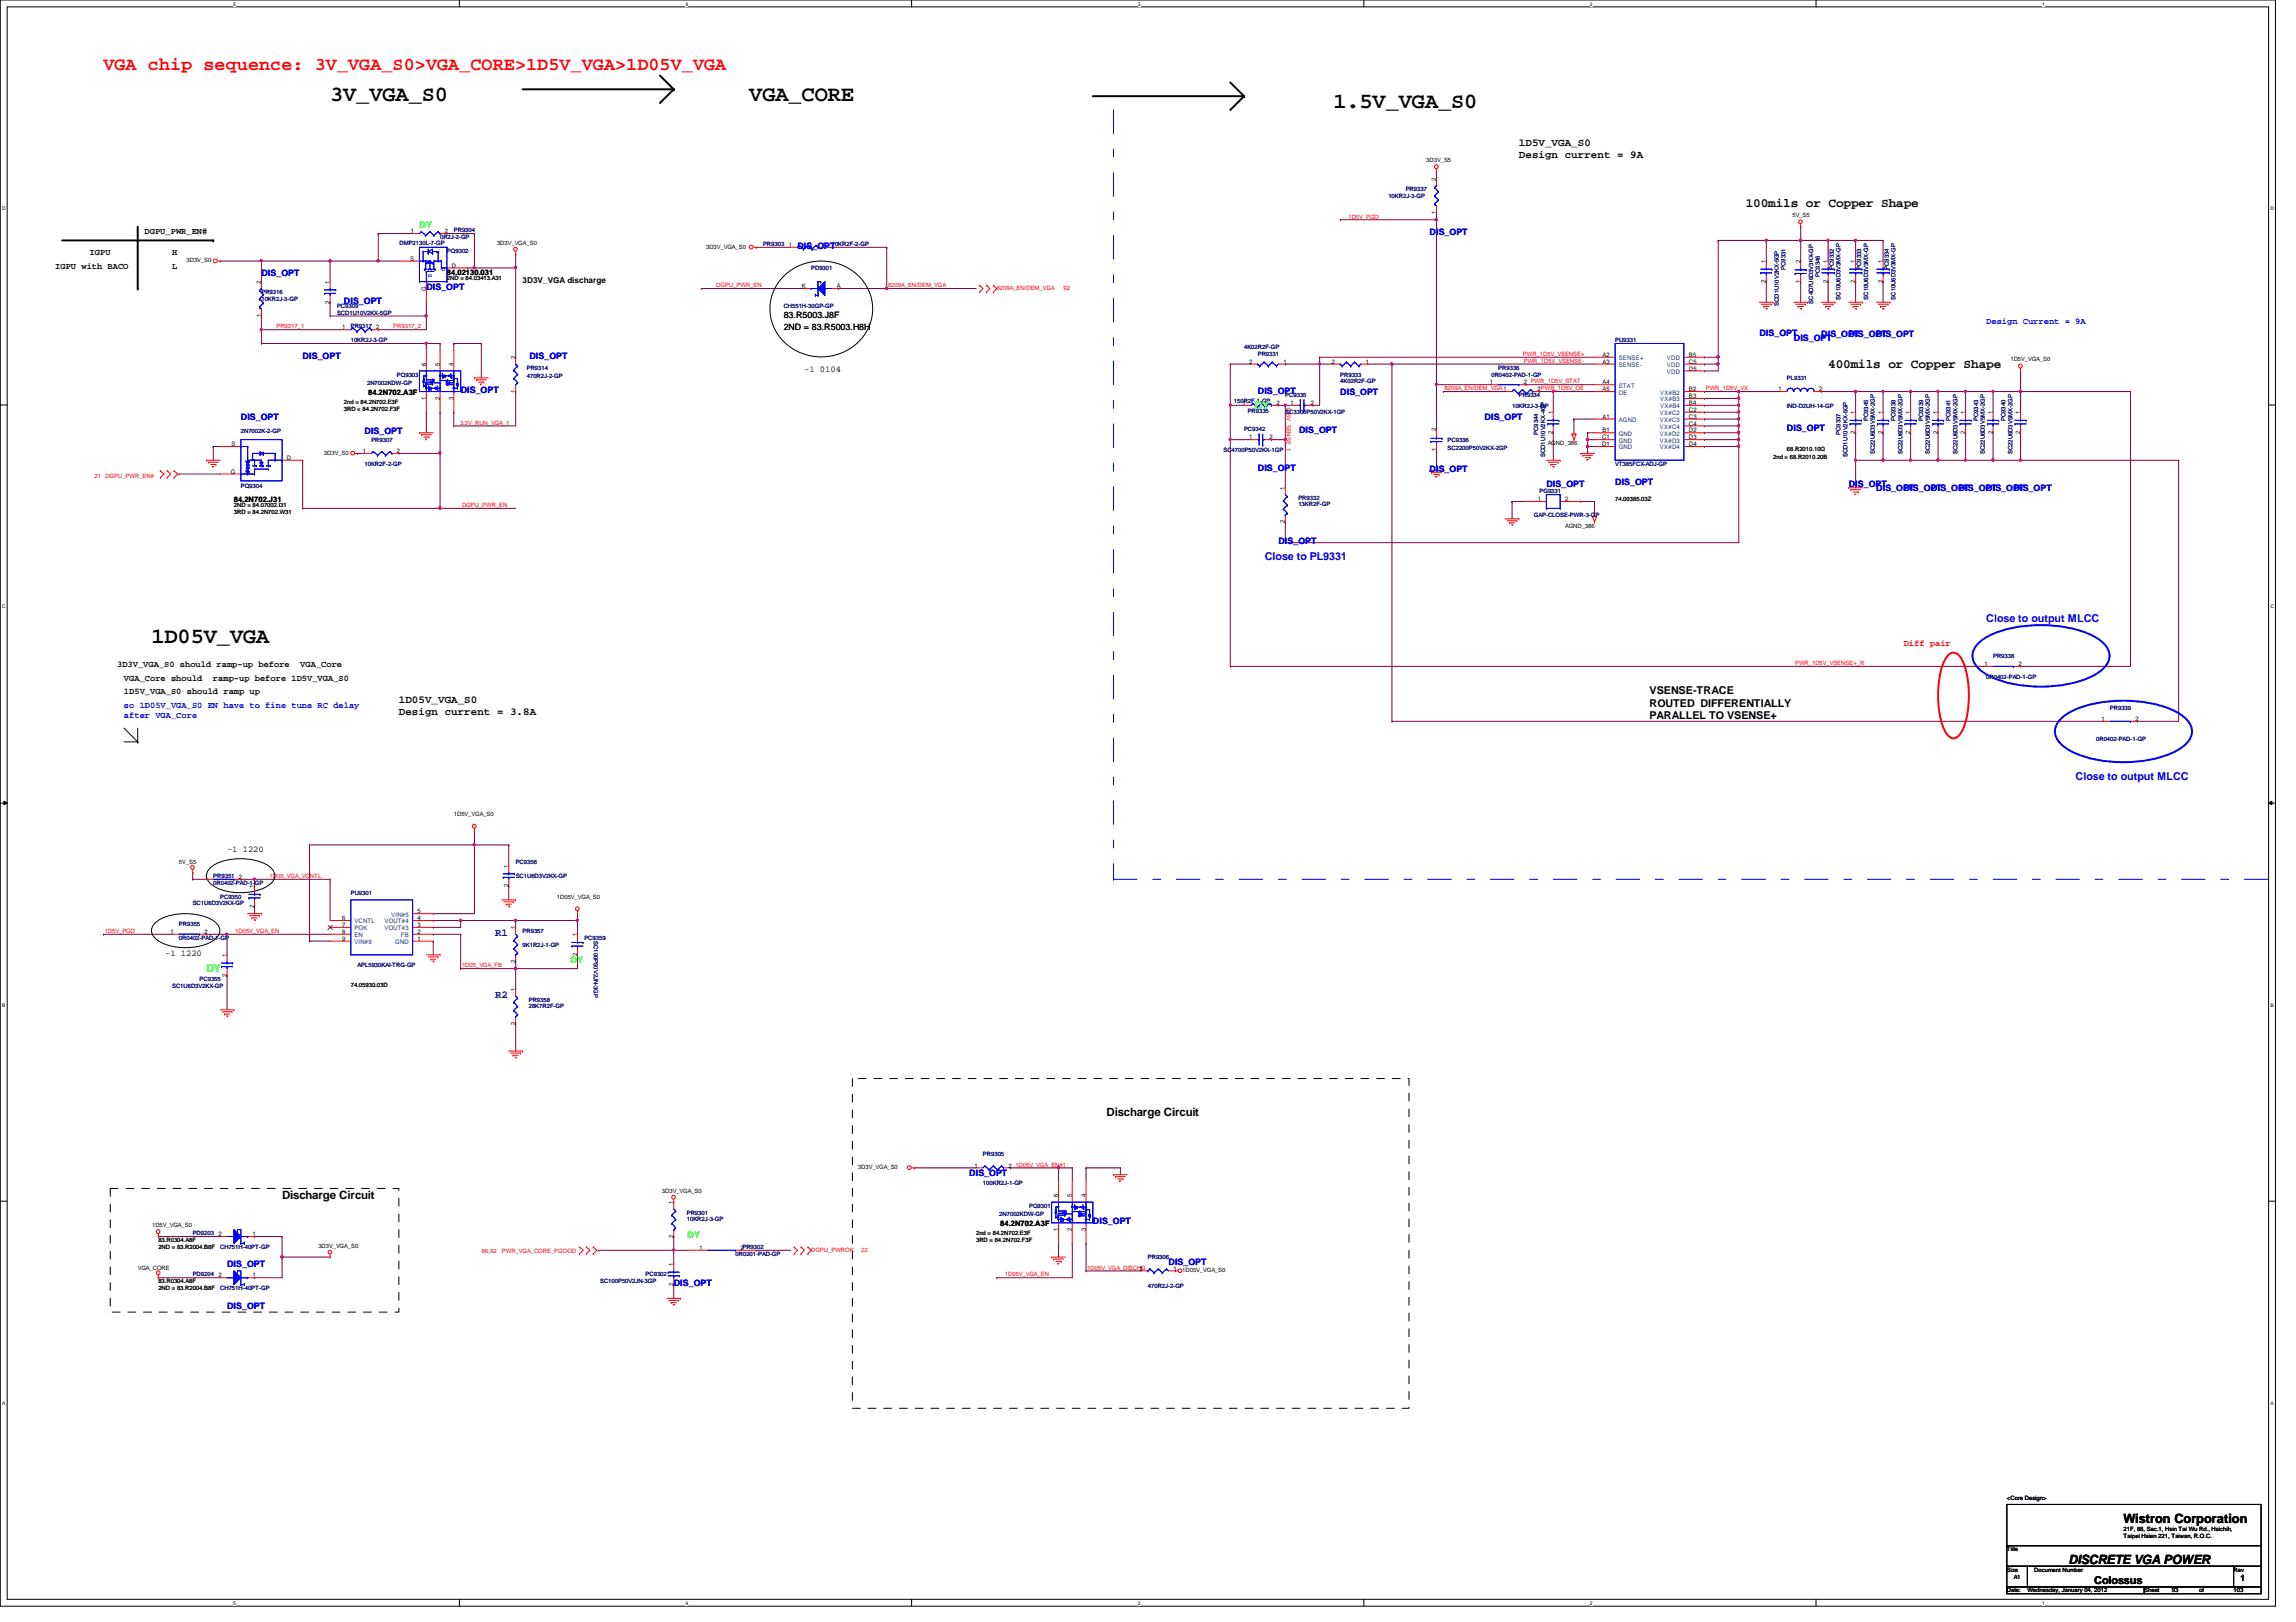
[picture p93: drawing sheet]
<svg xmlns="http://www.w3.org/2000/svg" width="297mm" height="210mm" viewBox="0 0 297 210" stroke-linecap="round" stroke-linejoin="round" font-family="sans-serif">
<defs><g id="words">
<g font-size="2.8">
<text x="42.7" y="13">3V_VGA_S0</text>
<text x="96.9" y="13">VGA_CORE</text>
<text x="172.5" y="13.9">1.5V_VGA_S0</text>
<text x="19.6" y="83.3">1D05V_VGA</text>
</g>
<text font-size="2.4" fill="#f00" x="13.4" y="9.1">VGA chip sequence: 3V_VGA_S0&gt;VGA_CORE&gt;1D5V_VGA&gt;1D05V_VGA</text>
<g font-size="1.7">
<text x="225.8" y="26.8">100mils or Copper Shape</text>
<text x="236.5" y="47.7">400mils or Copper Shape</text>
<text x="274.7" y="197.1">Wistron Corporation</text>
<text x="267.6" y="202.4">DISCRETE VGA POWER</text>
</g>
<g font-size="1.5">
<text x="143.2" y="144.5">Discharge Circuit</text>
<text x="36.5" y="155.2">Discharge Circuit</text>
</g>
<g font-size="1.4">
<text x="196.5" y="18.9">1D5V_VGA_S0</text>
<text x="196.5" y="20.5">Design current = 9A</text>
<text x="213.4" y="89.8">VSENSE-TRACE</text>
<text x="51.6" y="90.9">1D05V_VGA_S0</text>
<text x="51.6" y="92.5">Design current = 3.8A</text>
<text x="213.4" y="91.4">ROUTED DIFFERENTIALLY</text>
<text x="213.4" y="93.1">PARALLEL TO VSENSE+</text>
<text x="270.9" y="205">Colossus</text>
</g>
<g font-size="1.4" fill="#0f0">
<text x="162.3" y="52.9">DY</text>
<text x="26.7" y="125.8">DY</text>
</g>
<g font-size="1.4" fill="#00f">
<text x="163.6" y="72.4">Close to PL9331</text>
<text x="257" y="80.4">Close to output MLCC</text>
<text x="268.5" y="100.9">Close to output MLCC</text>
</g>
<g font-size="1.4" fill="#000080">
<text x="64" y="121.2">R1</text>
<text x="64" y="129.2">R2</text>
</g>
<g font-size="1.1" fill="#0f0">
<text x="54.3" y="29.5">DY</text>
<text x="73.8" y="124.6">DY</text>
<text x="88.9" y="160.2">DY</text>
</g>
<g font-size="1.1">
<text x="7.2" y="34.8">IGPU with BACO</text>
<text x="11.6" y="33">IGPU</text>
<text x="18.7" y="30.3">DGPU_PWR_EN#</text>
<text x="22.3" y="33">H</text>
<text x="22.3" y="34.8">L</text>
<text x="67.6" y="36.6">3D3V_VGA discharge</text>
<text x="101.4" y="41.1">83.R5003.J8F</text>
<text x="101.4" y="42.7">2ND = 83.R5003.H8H</text>
<text x="104.1" y="48.1">-1 0104</text>
<text x="15.2" y="86.3">3D3V_VGA_S0 should ramp-up before</text>
<text x="16" y="88.1">VGA_Core should</text>
<text x="16" y="89.9">1D5V_VGA_S0 should ramp up</text>
<text x="27.6" y="88.1">ramp-up before 1D5V_VGA_S0</text>
<text x="38.9" y="86.3">VGA_Core</text>
<text x="29.4" y="110.3">-1 1220</text>
<text x="21.4" y="123.7">-1 1220</text>
<text x="289.9" y="204.6">1</text>
</g>
<g font-size="1.1" fill="#00f">
<text x="33.8" y="35.7">DIS_OPT</text>
<text x="103.2" y="32.2">DIS_OPT</text>
<text x="185" y="30.4">DIS_OPT</text>
<text x="44.5" y="39.3">DIS_OPT</text>
<text x="55.2" y="37.5">DIS_OPT</text>
<text x="257" y="41.9">Design Current = 9A</text>
<text x="39.2" y="46.4">DIS_OPT</text>
<text x="68.5" y="46.4">DIS_OPT</text>
<text x="227.6" y="43.5">DIS_OPT</text>
<text x="232.1" y="44.1">DIS_OPT</text>
<text x="235.6" y="43.6">DIS_OPT</text>
<text x="239.2" y="43.6">DIS_OPT</text>
<text x="242.7" y="43.6">DIS_OPT</text>
<text x="59.6" y="50.8">DIS_OPT</text>
<text x="162.7" y="51">DIS_OPT</text>
<text x="173.4" y="51.2">DIS_OPT</text>
<text x="31.2" y="54.4">DIS_OPT</text>
<text x="47.2" y="56.2">DIS_OPT</text>
<text x="168.1" y="56.1">DIS_OPT</text>
<text x="192.1" y="54.4">DIS_OPT</text>
<text x="231.2" y="55.8">DIS_OPT</text>
<text x="162.7" y="61">DIS_OPT</text>
<text x="185" y="61.1">DIS_OPT</text>
<text x="200.1" y="63">DIS_OPT</text>
<text x="209" y="62.7">DIS_OPT</text>
<text x="239.2" y="63">DIS_OPT</text>
<text x="242.7" y="63.5">DIS_OPT</text>
<text x="246.3" y="63.5">DIS_OPT</text>
<text x="249.8" y="63.5">DIS_OPT</text>
<text x="253.4" y="63.5">DIS_OPT</text>
<text x="257" y="63.5">DIS_OPT</text>
<text x="260.5" y="63.5">DIS_OPT</text>
<text x="165.4" y="70.4">DIS_OPT</text>
<text x="16" y="91.7">so 1D05V_VGA_S0 EN have to fine tune RC delay</text>
<text x="16" y="93">after VGA_Core</text>
<text x="125.4" y="152.2">DIS_OPT</text>
<text x="141.4" y="158.4">DIS_OPT</text>
<text x="29.4" y="164">DIS_OPT</text>
<text x="87.2" y="166.4">DIS_OPT</text>
<text x="151.2" y="163.7">DIS_OPT</text>
<text x="29.4" y="169.3">DIS_OPT</text>
</g>
<text font-size="1.1" fill="#f00" x="246.3" y="83.7">Diff pair</text>
<g font-size="1">
<text x="57.8" y="35.6">84.02130.031</text>
<text x="47.6" y="51.1">84.2N702.A3F</text>
<text x="30.3" y="64.9">84.2N702.J31</text>
<text x="129.4" y="158.6">84.2N702.A3F</text>
</g>
<g font-size=".8">
<text x="184.5" y="21">3D3V_S5</text>
<text x="185.8" y="23.4" transform="rotate(-90 185.8 23.4)">2</text>
<text x="185.8" y="27.7" transform="rotate(-90 185.8 27.7)">1</text>
<text x="231.9" y="28.1">5V_S5</text>
<text x="24.1" y="34">3D3V_S0</text>
<text x="53.1" y="33.7">S</text>
<text x="53.2" y="30.2">1</text>
<text x="57.6" y="30.2">2</text>
<text x="58.5" y="34.6">D</text>
<text x="64.3" y="31.7">3D3V_VGA_S0</text>
<text x="91.4" y="32.2">3D3V_VGA_S0</text>
<text x="102.1" y="32">1</text>
<text x="106.5" y="32">2</text>
<text x="228.5" y="34" transform="rotate(-90 228.5 34)">1</text>
<text x="232.9" y="34" transform="rotate(-90 232.9 34)">2</text>
<text x="236.5" y="34" transform="rotate(-90 236.5 34)">1</text>
<text x="240" y="34" transform="rotate(-90 240 34)">1</text>
<text x="243.6" y="34" transform="rotate(-90 243.6 34)">1</text>
<text x="33.8" y="41.1" transform="rotate(-90 33.8 41.1)">1</text>
<text x="33.8" y="36.7" transform="rotate(-90 33.8 36.7)">2</text>
<text x="42.7" y="39.3" transform="rotate(-90 42.7 39.3)">2</text>
<text x="42.7" y="36.7" transform="rotate(-90 42.7 36.7)">1</text>
<text x="55.1" y="37.7" transform="rotate(-90 55.1 37.7)">G</text>
<text x="57.8" y="36.3">2ND = 84.03413.A31</text>
<text x="103.8" y="37.3">K</text>
<text x="108.2" y="37.3">A</text>
<text x="228.5" y="36.6" transform="rotate(-90 228.5 36.6)">2</text>
<text x="232.9" y="36.6" transform="rotate(-90 232.9 36.6)">1</text>
<text x="236.5" y="36.6" transform="rotate(-90 236.5 36.6)">2</text>
<text x="240" y="36.6" transform="rotate(-90 240 36.6)">2</text>
<text x="243.6" y="36.6" transform="rotate(-90 243.6 36.6)">2</text>
<text x="44.3" y="42.6">1</text>
<text x="48.7" y="42.6">2</text>
<text x="55.1" y="47.4" transform="rotate(-90 55.1 47.4)">6</text>
<text x="56.9" y="47.4" transform="rotate(-90 56.9 47.4)">5</text>
<text x="58.7" y="47.4" transform="rotate(-90 58.7 47.4)">4</text>
<text x="66.7" y="46.5" transform="rotate(-90 66.7 46.5)">2</text>
<text x="161.6" y="47.1">2</text>
<text x="166" y="47.1">1</text>
<text x="172.3" y="47.1">2</text>
<text x="176.7" y="47.1">1</text>
<text x="207.3" y="46.2">A2</text>
<text x="207.3" y="47.1">A3</text>
<text x="218.5" y="46.2">B5</text>
<text x="218.5" y="47.1">C5</text>
<text x="218.5" y="48">D5</text>
<text x="260.1" y="46.8">1D5V_VGA_S0</text>
<text x="44.5" y="52.3">2nd = 84.2N702.E3F</text>
<text x="44.5" y="53.2">3RD = 84.2N702.F3F</text>
<text x="55.1" y="51.7" transform="rotate(-90 55.1 51.7)">1</text>
<text x="56.9" y="51.7" transform="rotate(-90 56.9 51.7)">2</text>
<text x="58.7" y="51.7" transform="rotate(-90 58.7 51.7)">3</text>
<text x="66.7" y="50.8" transform="rotate(-90 66.7 50.8)">1</text>
<text x="160.7" y="52.4">1</text>
<text x="165.1" y="52.4">2</text>
<text x="167" y="52.4">1</text>
<text x="169.6" y="52.4">2</text>
<text x="192.7" y="49.7">1</text>
<text x="197.1" y="49.7">2 PWR_1D5V_STAT</text>
<text x="198.9" y="50.6">2PWR_1D5V_OE</text>
<text x="200.9" y="53.6" transform="rotate(-90 200.9 53.6)">1</text>
<text x="207.3" y="49.7">A4</text>
<text x="207.3" y="50.6">A5</text>
<text x="218.5" y="50.6">B2</text>
<text x="218.5" y="51.5">B3</text>
<text x="218.5" y="52.4">B4</text>
<text x="218.5" y="53.3">C2</text>
<text x="230.1" y="50.6">1</text>
<text x="235.4" y="50.6">2</text>
<text x="240" y="53.6" transform="rotate(-90 240 53.6)">1</text>
<text x="243.6" y="53.6" transform="rotate(-90 243.6 53.6)">1</text>
<text x="247.1" y="53.6" transform="rotate(-90 247.1 53.6)">1</text>
<text x="250.7" y="53.6" transform="rotate(-90 250.7 53.6)">1</text>
<text x="254.3" y="53.6" transform="rotate(-90 254.3 53.6)">1</text>
<text x="257.8" y="53.6" transform="rotate(-90 257.8 53.6)">1</text>
<text x="261.4" y="53.6" transform="rotate(-90 261.4 53.6)">1</text>
<text x="30" y="57.7">S</text>
<text x="37.1" y="59.5">D</text>
<text x="41.9" y="58.8">3D3V_S0</text>
<text x="46.9" y="58.6">1</text>
<text x="51.3" y="58.6">2</text>
<text x="161.6" y="56.9">1</text>
<text x="164.3" y="56.9">2</text>
<text x="185.8" y="58.4" transform="rotate(-90 185.8 58.4)">1</text>
<text x="185.8" y="55.8" transform="rotate(-90 185.8 55.8)">2</text>
<text x="200.2" y="57.6">AGND_386</text>
<text x="200.9" y="56.2" transform="rotate(-90 200.9 56.2)">2</text>
<text x="207.3" y="56.9">C1</text>
<text x="207.3" y="57.7">D1</text>
<text x="207.3" y="54.2">A1</text>
<text x="207.3" y="56">B1</text>
<text x="218.5" y="54.2">C3</text>
<text x="218.5" y="55.1">C4</text>
<text x="218.5" y="56">D2</text>
<text x="218.5" y="56.9">D3</text>
<text x="218.5" y="57.7">D4</text>
<text x="229.4" y="59.4">2nd = 68.R2010.20B</text>
<text x="231.2" y="58.3">68.R2010.10Q</text>
<text x="240" y="56.2" transform="rotate(-90 240 56.2)">2</text>
<text x="243.6" y="56.2" transform="rotate(-90 243.6 56.2)">2</text>
<text x="247.1" y="56.2" transform="rotate(-90 247.1 56.2)">2</text>
<text x="250.7" y="56.2" transform="rotate(-90 250.7 56.2)">2</text>
<text x="254.3" y="56.2" transform="rotate(-90 254.3 56.2)">2</text>
<text x="257.8" y="56.2" transform="rotate(-90 257.8 56.2)">2</text>
<text x="261.4" y="56.2" transform="rotate(-90 261.4 56.2)">2</text>
<text x="29.9" y="61.3">G</text>
<text x="30.3" y="65.6">2ND = 84.07002.I31</text>
<text x="166.2" y="63.4" transform="rotate(-90 166.2 63.4)">1</text>
<text x="199" y="64.9">1</text>
<text x="202.5" y="64.9">2</text>
<text x="209" y="64.9">74.00385.03Z</text>
<text x="30.3" y="66.5">3RD = 84.2N702.W31</text>
<text x="166.2" y="67.7" transform="rotate(-90 166.2 67.7)">2</text>
<text x="202.5" y="68.3">AGND_386</text>
<text x="256.7" y="86.2">1</text>
<text x="261.2" y="86.2">2</text>
<text x="271.9" y="93.3">1</text>
<text x="276.3" y="93.3">2</text>
<text x="58.7" y="105.6">1D5V_VGA_S0</text>
<text x="23.2" y="111.8">5V_S5</text>
<text x="26.5" y="113.7">1</text>
<text x="30.9" y="113.7">2</text>
<text x="65.8" y="112.3" transform="rotate(-90 65.8 112.3)">1</text>
<text x="32.9" y="117.5" transform="rotate(-90 32.9 117.5)">2</text>
<text x="32.9" y="114.9" transform="rotate(-90 32.9 114.9)">1</text>
<text x="44.3" y="119.1">6</text>
<text x="44.3" y="120">7</text>
<text x="54" y="120">3</text>
<text x="54" y="119.1">4</text>
<text x="54" y="118.2">5</text>
<text x="65.8" y="114.9" transform="rotate(-90 65.8 114.9)">2</text>
<text x="72" y="116.3">1D05V_VGA_S0</text>
<text x="22.1" y="120.9">1</text>
<text x="26.5" y="120.9">2</text>
<text x="29.3" y="123.8" transform="rotate(-90 29.3 123.8)">1</text>
<text x="44.3" y="120.9">8</text>
<text x="44.3" y="121.8">9</text>
<text x="54" y="121.8">1</text>
<text x="54" y="120.9">2</text>
<text x="66.7" y="124.6" transform="rotate(-90 66.7 124.6)">2</text>
<text x="66.7" y="120.3" transform="rotate(-90 66.7 120.3)">1</text>
<text x="74.7" y="123.7" transform="rotate(-90 74.7 123.7)">2</text>
<text x="74.7" y="121.2" transform="rotate(-90 74.7 121.2)">1</text>
<text x="29.3" y="126.4" transform="rotate(-90 29.3 126.4)">2</text>
<text x="45.4" y="127.8">74.05930.03D</text>
<text x="66.7" y="128.3" transform="rotate(-90 66.7 128.3)">1</text>
<text x="66.7" y="132.6" transform="rotate(-90 66.7 132.6)">2</text>
<text x="85.6" y="154.3">3D3V_VGA_S0</text>
<text x="87.1" y="155.8" transform="rotate(-90 87.1 155.8)">1</text>
<text x="111" y="151.3">3D3V_VGA_S0</text>
<text x="126.1" y="151.1">1</text>
<text x="130.5" y="151.1">2</text>
<text x="136.9" y="154.9" transform="rotate(-90 136.9 154.9)">6</text>
<text x="138.7" y="154.9" transform="rotate(-90 138.7 154.9)">5</text>
<text x="140.5" y="154.9" transform="rotate(-90 140.5 154.9)">4</text>
<text x="19.7" y="158.8">1D5V_VGA_S0</text>
<text x="20.5" y="161.6">2ND = 83.R2004.B8F</text>
<text x="20.5" y="160.7">83.R0304.A8F</text>
<text x="28.3" y="160">2</text>
<text x="32.7" y="160">1</text>
<text x="41.2" y="161.5">3D3V_VGA_S0</text>
<text x="87.1" y="160.2" transform="rotate(-90 87.1 160.2)">2</text>
<text x="90.5" y="161.8">1</text>
<text x="95.8" y="161.8">2PR9302</text>
<text x="126.3" y="159.9">2nd = 84.2N702.E3F</text>
<text x="126.3" y="160.7">3RD = 84.2N702.F3F</text>
<text x="136.9" y="159.3" transform="rotate(-90 136.9 159.3)">1</text>
<text x="138.7" y="159.3" transform="rotate(-90 138.7 159.3)">2</text>
<text x="140.5" y="159.3" transform="rotate(-90 140.5 159.3)">3</text>
<text x="17.8" y="164.3">VGA_CORE</text>
<text x="20.5" y="167">2ND = 83.R2004.B8F</text>
<text x="20.5" y="166.1">83.R0304.A8F</text>
<text x="28.3" y="165.3">2</text>
<text x="32.7" y="165.3">1</text>
<text x="87.1" y="166.4" transform="rotate(-90 87.1 166.4)">2</text>
<text x="87.1" y="163.8" transform="rotate(-90 87.1 163.8)">1</text>
<text x="147.4" y="164.4">2</text>
<text x="151.8" y="164.4">1</text>
<text x="152.9" y="164.6">1D05V_VGA_S0</text>
<text x="259.6" y="194.1">&lt;Core Design&gt;</text>
<text x="259.6" y="200.7">Title</text>
<text x="259.6" y="203.4">Size</text>
<text x="263.2" y="203.4">Document Number</text>
<text x="274.7" y="198.1">21F, 88, Sec.1, Hsin Tai Wu Rd., Hsichih,</text>
<text x="274.7" y="199">Taipei Hsien 221, Taiwan, R.O.C.</text>
<text x="289" y="203.4">Rev</text>
<text x="259.6" y="206.1">Date:</text>
<text x="260.5" y="204.3">A1</text>
<text x="262.3" y="206.1">Wednesday, January 04, 2012</text>
<text x="277.4" y="206.1">Sheet</text>
<text x="281" y="206.1">93</text>
<text x="284.5" y="206.1">of</text>
<text x="289" y="206.1">103</text>
</g>
<g font-size=".8" fill="#f00">
<text x="174.5" y="28.3">1D5V_PGD</text>
<text x="92.7" y="37.2">DGPU_PWR_EN</text>
<text x="114.9" y="37.2">8209A_EN/DEM_VGA</text>
<text x="128.9" y="37.5">8209A_EN/DEM_VGA</text>
<text x="137.6" y="37.5">92</text>
<text x="35.8" y="42.5">PR9317_1</text>
<text x="50.9" y="42.5">PR9317_2</text>
<text x="197" y="46.1">PWR_1D5V_VSENSE+</text>
<text x="197.1" y="46.9">PWR_1D5V_VSENSE-</text>
<text x="166.5" y="52.6" transform="rotate(90 166.5 52.6)">1D5V_SENSE_1</text>
<text x="186.9" y="50.5">8209A_EN/DEM_VGA1</text>
<text x="220.7" y="50.5">PWR_1D5V_VX</text>
<text x="59.5" y="54.9">3.3V_RUN_VGA_1</text>
<text x="12.2" y="61.9">21</text>
<text x="13.6" y="61.9">DGPU_PWR_EN#</text>
<text x="59.8" y="65.6">DGPU_PWR_EN</text>
<text x="232.2" y="86.1">PWR_1D5V_VSENSE+_R</text>
<text x="34.9" y="113.6">1D05_VGA_VCNTL</text>
<text x="13.5" y="120.7">1D5V_PGD</text>
<text x="30.4" y="120.7">1D05V_VGA_EN</text>
<text x="59.8" y="125.2">1D05_VGA_FB</text>
<text x="131.4" y="151">1D05V_VGA_EN#1</text>
<text x="104.9" y="162">DGPU_PWROK</text>
<text x="111.4" y="162">22</text>
<text x="62.4" y="162.2">86,92</text>
<text x="64.9" y="162.2">PWR_VGA_CORE_PGOOD</text>
<text x="130" y="165.2">1D05V_VGA_EN</text>
<text x="140.7" y="164.3">1D05V_VGA_DISCHG</text>
</g>
<g font-size=".8" fill="#000080">
<text x="179.6" y="25.6">10KR2J-3-GP</text>
<text x="181.9" y="24.7">PR9337</text>
<text x="51.7" y="31.7">DMP2130L-7-GP</text>
<text x="56.9" y="30.9">0R2J-2-GP</text>
<text x="57.8" y="32.7">PQ9302</text>
<text x="58.7" y="30.1">PR9304</text>
<text x="98.7" y="31.8">PR9303</text>
<text x="104.9" y="35">PD9301</text>
<text x="107.6" y="31.8">10KR2F-2-GP</text>
<text x="231" y="34.9" transform="rotate(-90 231 34.9)">PC9331</text>
<text x="235.5" y="35.8" transform="rotate(-90 235.5 35.8)">PC9346</text>
<text x="237.2" y="34.9" transform="rotate(-90 237.2 34.9)">PC9332</text>
<text x="240.8" y="34.9" transform="rotate(-90 240.8 34.9)">PC9333</text>
<text x="244.3" y="34.9" transform="rotate(-90 244.3 34.9)">PC9334</text>
<text x="33.8" y="38.1">PR9316</text>
<text x="33.8" y="38.9">10KR2J-3-GP</text>
<text x="43.6" y="39.8">PC9309</text>
<text x="43.6" y="40.7">SCD1U10V2KX-5GP</text>
<text x="101.4" y="39.8">CH551H-30GP-GP</text>
<text x="230.1" y="39.6" transform="rotate(-90 230.1 39.6)">SCD1U10V2KX-5GP</text>
<text x="234.6" y="39.3" transform="rotate(-90 234.6 39.3)">SC4D7U6D3V3KX-GP</text>
<text x="238.1" y="38.8" transform="rotate(-90 238.1 38.8)">SC10U6D3V3MX-GP</text>
<text x="241.7" y="38.8" transform="rotate(-90 241.7 38.8)">SC10U6D3V3MX-GP</text>
<text x="245.2" y="38.8" transform="rotate(-90 245.2 38.8)">SC10U6D3V3MX-GP</text>
<text x="45.4" y="42.5">PR9317</text>
<text x="45.4" y="44.3">10KR2J-3-GP</text>
<text x="68.2" y="47.8">PR9314</text>
<text x="160.9" y="45.2">4K02R2F-GP</text>
<text x="162.7" y="46.1">PR9331</text>
<text x="193.8" y="47.8">PR9336</text>
<text x="209" y="44.3">PU9331</text>
<text x="47.5" y="49.8">2N7002KDW-GP</text>
<text x="51.3" y="48.7">PQ9303</text>
<text x="68.2" y="48.9">470R2J-2-GP</text>
<text x="159.6" y="52.1">150R2F-1-GP</text>
<text x="161.4" y="53.4">PR9335</text>
<text x="166.3" y="51.4">PC9335</text>
<text x="166.3" y="53.6">SC3300P50V2KX-1GP</text>
<text x="173.4" y="48.7">PR9333</text>
<text x="173.4" y="49.6">4K02R2F-GP</text>
<text x="193" y="48.7">0R0402-PAD-1-GP</text>
<text x="195.6" y="52.8">10KR2J-3-GP</text>
<text x="196.5" y="51.4">PR9334</text>
<text x="231.2" y="49.2">PL9331</text>
<text x="231.2" y="52.8">IND-D2UH-14-GP</text>
<text x="31.2" y="56">2N7002K-2-GP</text>
<text x="48" y="57.2">PR9307</text>
<text x="158.3" y="58.5">SC4700P50V2KX-1GP</text>
<text x="160.9" y="55.8">PC9342</text>
<text x="187.3" y="57.2">PC9336</text>
<text x="187.3" y="58.3">SC2200P50V2KX-2GP</text>
<text x="199" y="56.3" transform="rotate(-90 199 56.3)">PC9344</text>
<text x="199.9" y="59.1" transform="rotate(-90 199.9 59.1)">SCD1U10V2KX-4GP</text>
<text x="238.1" y="56.3" transform="rotate(-90 238.1 56.3)">PC9337</text>
<text x="239" y="59.1" transform="rotate(-90 239 59.1)">SCD1U10V2KX-5GP</text>
<text x="241.7" y="54.5" transform="rotate(-90 241.7 54.5)">PC9345</text>
<text x="242.6" y="58.8" transform="rotate(-90 242.6 58.8)">SC22U6D3V5MX-2GP</text>
<text x="245.2" y="54.5" transform="rotate(-90 245.2 54.5)">PC9338</text>
<text x="246.1" y="58.8" transform="rotate(-90 246.1 58.8)">SC22U6D3V5MX-2GP</text>
<text x="248.8" y="54.5" transform="rotate(-90 248.8 54.5)">PC9339</text>
<text x="249.7" y="58.8" transform="rotate(-90 249.7 58.8)">SC22U6D3V5MX-2GP</text>
<text x="252.3" y="54.5" transform="rotate(-90 252.3 54.5)">PC9341</text>
<text x="253.2" y="58.8" transform="rotate(-90 253.2 58.8)">SC22U6D3V5MX-2GP</text>
<text x="255.9" y="54.5" transform="rotate(-90 255.9 54.5)">PC9343</text>
<text x="256.8" y="58.8" transform="rotate(-90 256.8 58.8)">SC22U6D3V5MX-2GP</text>
<text x="259.5" y="54.5" transform="rotate(-90 259.5 54.5)">PC9340</text>
<text x="260.3" y="58.8" transform="rotate(-90 260.3 58.8)">SC22U6D3V5MX-2GP</text>
<text x="31.2" y="63.2">PQ9304</text>
<text x="47.2" y="60.3">10KR2F-2-GP</text>
<text x="168" y="64.7">PR9332</text>
<text x="168" y="65.5">13KR2F-GP</text>
<text x="199.2" y="63.8">PG9331</text>
<text x="209" y="60.3">VT385FCX-ADJ-GP</text>
<text x="198.5" y="66.8">GAP-CLOSE-PWR-3-GP</text>
<text x="257" y="87.8">0R0402-PAD-1-GP</text>
<text x="257.8" y="85.2">PR9338</text>
<text x="271.2" y="95.8">0R0402-PAD-1-GP</text>
<text x="273" y="91.9">PR9339</text>
<text x="27.6" y="113.6">PR9351</text>
<text x="66.7" y="111.8">PC9356</text>
<text x="66.7" y="113.6">SC1U6D3V2KX-GP</text>
<text x="23.2" y="119.8">PR9355</text>
<text x="24.9" y="117.2">SC1U6D3V2KX-GP</text>
<text x="27.6" y="114.5">0R0402-PAD-1-GP</text>
<text x="28.5" y="116.3">PC9350</text>
<text x="45.4" y="115.9">PU9301</text>
<text x="23.2" y="121.6">0R0402-PAD-1-GP</text>
<text x="46.3" y="125.2">APL5930KAI-TRG-GP</text>
<text x="67.6" y="120.7">PR9357</text>
<text x="67.6" y="122.5">9K1R2J-1-GP</text>
<text x="75.6" y="121.6">PC9359</text>
<text x="76.8" y="121.8" transform="rotate(90 76.8 121.8)">SC100P50V2JN-3GP</text>
<text x="22.3" y="127.8">SC1U6D3V2KX-GP</text>
<text x="25.8" y="127">PC9355</text>
<text x="68.4" y="129.6">PR9358</text>
<text x="68.4" y="130.4">28K7R2F-GP</text>
<text x="127.2" y="149.6">PR9305</text>
<text x="127.2" y="153.3">100KR2J-1-GP</text>
<text x="24.9" y="159.9">PD9203</text>
<text x="28.5" y="161.6">CH751H-40PT-GP</text>
<text x="88.9" y="157.2">PR9301</text>
<text x="88.9" y="158">10KR2J-3-GP</text>
<text x="129.3" y="157.4">2N7002KDW-GP</text>
<text x="133.1" y="156.3">PQ9301</text>
<text x="24.9" y="165.2">PD9204</text>
<text x="28.5" y="167">CH751H-40PT-GP</text>
<text x="77.6" y="166">SC100P50V2JN-3GP</text>
<text x="83.5" y="165.2">PC9302</text>
<text x="95.2" y="162.5">0R0201-PAD-GP</text>
<text x="148.5" y="163">PR9306</text>
<text x="148.5" y="166.6">470R2J-2-GP</text>
</g>
<g font-size=".8" fill="#00f">
<text x="55.5" y="35.5" transform="rotate(90 55.5 35.5)">G</text>
<text x="57.1" y="34.7" transform="rotate(90 57.1 34.7)">D</text>
</g>
<g font-size=".8" fill="#004080">
<text x="209.4" y="46.6">SENSE+</text>
<text x="209.4" y="47.5">SENSE-</text>
<text x="215.6" y="46.6">VDD</text>
<text x="215.6" y="47.5">VDD</text>
<text x="209.4" y="50.2">STAT</text>
<text x="209.4" y="51.1">OE</text>
<text x="214.8" y="53.7">VX#C2</text>
<text x="214.8" y="51.1">VX#B2</text>
<text x="214.8" y="51.9">VX#B3</text>
<text x="214.8" y="52.8">VX#B4</text>
<text x="215.6" y="48.4">VDD</text>
<text x="209.4" y="54.6">AGND</text>
<text x="209.4" y="56.4">GND</text>
<text x="209.4" y="57.3">GND</text>
<text x="209.4" y="58.2">GND</text>
<text x="214.8" y="54.6">VX#C3</text>
<text x="214.8" y="55.5">VX#C4</text>
<text x="214.8" y="56.4">VX#D2</text>
<text x="214.8" y="57.3">VX#D3</text>
<text x="214.8" y="58.2">VX#D4</text>
<text x="45.8" y="119.5">VCNTL</text>
<text x="49.7" y="119.5">VOUT#4</text>
<text x="50.6" y="118.6">VIN#5</text>
<text x="45.8" y="120.4">POK</text>
<text x="45.8" y="121.3">EN</text>
<text x="45.8" y="122.2">VIN#9</text>
<text x="49.7" y="120.4">VOUT#3</text>
<text x="51.1" y="122.2">GND</text>
<text x="51.9" y="121.3">FB</text>
</g>
<g font-size=".6">
<text x="30.2" y=".7">5</text>
<text x="88.7" y=".7">4</text>
<text x="147.2" y=".7">3</text>
<text x="205.7" y=".7">2</text>
<text x="264.2" y=".7">1</text>
<text x=".3" y="27.2">D</text>
<text x="293.7" y="27.2">D</text>
<text x=".3" y="78.7">C</text>
<text x="293.7" y="78.7">C</text>
<text x=".3" y="130.3">B</text>
<text x="293.7" y="130.3">B</text>
<text x=".3" y="181.8">A</text>
<text x="293.7" y="181.8">A</text>
<text x="30.2" y="207.7">5</text>
<text x="88.7" y="207.7">4</text>
<text x="147.2" y="207.7">3</text>
<text x="205.7" y="207.7">2</text>
<text x="264.2" y="207.7">1</text>
</g>
</g></defs>
<path d="M0 0h294.4v207.9h-294.4zM.9 .9h292.6v206.1h-292.6z" fill="none" stroke="#000" stroke-width=".13"/>
<g fill="#fff">
<path d="M30.2 .1h.3v.7h-.3z"/>
<path d="M30.2 207.1h.3v.7h-.3z"/>
</g>
<path d="M59.4 0v.9M59.4 207v.9" fill="none" stroke="#000" stroke-width=".13"/>
<g fill="#fff">
<path d="M88.7 .1h.3v.7h-.3z"/>
<path d="M88.7 207.1h.3v.7h-.3z"/>
</g>
<path d="M117.9 0v.9M117.9 207v.9" fill="none" stroke="#000" stroke-width=".13"/>
<g fill="#fff">
<path d="M147.2 .1h.3v.7h-.3z"/>
<path d="M147.2 207.1h.3v.7h-.3z"/>
</g>
<path d="M176.4 0v.9M176.4 207v.9" fill="none" stroke="#000" stroke-width=".13"/>
<g fill="#fff">
<path d="M205.7 .1h.3v.7h-.3z"/>
<path d="M205.7 207.1h.3v.7h-.3z"/>
</g>
<path d="M234.9 0v.9M234.9 207v.9" fill="none" stroke="#000" stroke-width=".13"/>
<g fill="#fff">
<path d="M264.2 .1h.3v.7h-.3z"/>
<path d="M264.2 207.1h.3v.7h-.3z"/>
<path d="M.3 26.6h.5v.7h-.5z"/>
<path d="M293.7 26.6h.5v.7h-.5z"/>
<path d="M.3 78.1h.5v.8h-.5z"/>
<path d="M293.7 78.1h.5v.8h-.5z"/>
</g>
<path d="M0 52.4h.9M293.5 52.4h.9" fill="none" stroke="#000" stroke-width=".13"/>
<g fill="#fff">
<path d="M.3 129.7h.4v.7h-.4z"/>
<path d="M293.7 129.7h.5v.7h-.5z"/>
</g>
<path d="M0 103.9h.9M.5 103.7l.4 .2-.4 .2zM293.5 103.9l.4-.2v.4zM293.5 103.9h.9" fill="none" stroke="#000" stroke-width=".13"/>
<path d="M.5 103.7l.4 .2-.4 .2zM293.5 103.9l.4-.2v.4z" fill="#000"/>
<g fill="#fff">
<path d="M.3 181.2h.4v.7h-.4z"/>
<path d="M293.7 181.2h.4v.7h-.4z"/>
</g>
<path d="M0 155.4h.9M293.5 155.4h.9" fill="none" stroke="#000" stroke-width=".13"/>
<path d="M27.6 57.8h.1M27.6 57.8h.9M27.6 57.8v1.8M39.2 59.6h.1M39.2 59.6v6.2M48.9 42.7h.1M55.2 40.9h.1M55.2 40.9v1.8h-6.3M23.2 61.3h.1M23.2 61.3h5.3M39.2 65.8h.1M39.2 65.8h17.7" fill="none" stroke="#800040" stroke-width=".13"/>
<path d="M55 40.8h.2v.2h-.2z" fill-rule="evenodd" fill="#f0f"/>
<path d="M55 40.8h.2v.2h-.2z" fill="none" stroke="#f0f" stroke-width=".13"/>
<path d="M33.8 42.7h.1M33.8 42.7h10.7" fill="none" stroke="#800040" stroke-width=".13"/>
<path d="M33.7 42.5h.2v.2h-.2z" fill-rule="evenodd" fill="#f0f"/>
<path d="M33.7 42.5h.2v.2h-.2z" fill="none" stroke="#f0f" stroke-width=".13"/>
<path d="M33.8 42.7h.1M33.8 42.7v1.7M55.2 44.4h.1M55.2 44.4h1.7" fill="none" stroke="#800040" stroke-width=".13"/>
<path d="M55 44.3h.2v.2h-.2z" fill-rule="evenodd" fill="#f0f"/>
<path d="M55 44.3h.2v.2h-.2z" fill="none" stroke="#f0f" stroke-width=".13"/>
<path d="M42.7 33.8h.1M42.7 33.8v2.6" fill="none" stroke="#800040" stroke-width=".13"/>
<path d="M42.6 33.6h.2v.3h-.2z" fill-rule="evenodd" fill="#f0f"/>
<path d="M42.6 33.6h.2v.3h-.2z" fill="none" stroke="#f0f" stroke-width=".13"/>
<g fill="none" stroke="#800040" stroke-width=".13">
<path d="M33.8 33.8h.1M42.7 33.8h.1M48.9 30.2h.1M48.9 30.2v3.6h-15.1M48.9 30.2h4.5M57.8 30.2h.1M57.8 30.2h3.6M60.5 34.7h.1M61.4 30.2h.1M61.4 30.2v4.5h-.9M46.3 58.7h.1M46.3 58.7h.9"/>
<path d="M51.6 58.7h.1M56.9 53.3h.1M56.9 53.3v5.4h-5.3"/>
</g>
<path d="M48.8 33.6h.2v.3h-.2z" fill-rule="evenodd" fill="#f0f"/>
<path d="M48.8 33.6h.2v.3h-.2z" fill="none" stroke="#f0f" stroke-width=".13"/>
<g fill="none" stroke="#800040" stroke-width=".13">
<path d="M66.7 32.9h.1M66.7 34.7h.1M66.7 32.9v13.3M56.9 58.7h.1M56.9 58.7v7.1M58.7 55.1h.1M58.7 53.3h.1M58.7 44.4h.1M58.7 53.3v1.8M58.7 44.4h3.6M62.3 44.4h.1M62.3 44.4v4.5"/>
<path d="M66.7 50.7h.1M66.7 50.7v4.4h-8"/>
</g>
<path d="M56.8 65.6h.2v.3h-.2z" fill-rule="evenodd" fill="#f0f"/>
<path d="M56.8 65.6h.2v.3h-.2z" fill="none" stroke="#f0f" stroke-width=".13"/>
<path d="M56.8 58.5h.2v.2h-.2z" fill-rule="evenodd" fill="#f0f"/>
<path d="M56.8 58.5h.2v.2h-.2z" fill="none" stroke="#f0f" stroke-width=".13"/>
<path d="M33.8 33.8h.1M33.8 33.8v2.6M48.9 33.8h.1M48.9 33.8h2.7M33.8 40.9h.1M33.8 40.9v1.8M55.2 53.3h.1M55.2 53.3v2.7" fill="none" stroke="#800040" stroke-width=".13"/>
<path d="M33.7 33.6h.2v.3h-.2z" fill-rule="evenodd" fill="#f0f"/>
<path d="M33.7 33.6h.2v.3h-.2z" fill="none" stroke="#f0f" stroke-width=".13"/>
<path d="M61.4 34.7h.1M61.4 34.7h5.3M55.2 44.4h.1M55.2 44.4v.9M56.9 44.4h.1M56.9 44.4v.9M58.7 44.4h.1M58.7 44.4v.9" fill="none" stroke="#800040" stroke-width=".13"/>
<path d="M66.6 34.5h.2v.2h-.2z" fill-rule="evenodd" fill="#f0f"/>
<path d="M66.6 34.5h.2v.2h-.2z" fill="none" stroke="#f0f" stroke-width=".13"/>
<path d="M61.2 34.5h.3v.2h-.3z" fill-rule="evenodd" fill="#f0f"/>
<path d="M61.2 34.5h.3v.2h-.3z" fill="none" stroke="#f0f" stroke-width=".13"/>
<g fill="none" stroke="#800040" stroke-width=".13">
<path d="M28.5 33.8h.1M28.5 33.8h5.3M42.7 39.1h.1M42.7 39.1v1.8M55.2 39.1h.1M55.2 39.1v1.8h-12.5M33.8 44.4h.1M33.8 44.4h21.4M42.7 40.9h.1M56.9 65.8h.1M56.9 65.8h9.8M130.7 151.1h.1"/>
<path d="M130.7 151.1h8M136.9 151.1h.1M140.5 151.1h.1M140.5 151.1h4.4M140.5 151.1v1.8M144.9 151.1h.1M144.9 151.1v.9M128.9 165.4h.1M138.7 160.9h.1M138.7 160.9v4.5h-9.8"/>
</g>
<path d="M136.8 151h.2v.2h-.2z" fill-rule="evenodd" fill="#f0f"/>
<path d="M136.8 151h.2v.2h-.2z" fill="none" stroke="#f0f" stroke-width=".13"/>
<g fill="none" stroke="#800040" stroke-width=".13">
<path d="M106.7 32h.1M106.7 32h8M114.7 32h.1M114.7 32v5.3M136.9 151.1h.1M136.9 151.1v1.8M138.7 151.1h.1M138.7 151.1v1.8M87.2 161.8h.1M87.2 161.8h1.7M97.8 161.8h.1M97.8 161.8h4.5"/>
<path d="M136.9 160.9h.1M136.9 160.9v1.8M140.5 164.5h.1M140.5 160.9h.1M140.5 164.5h7.1M140.5 160.9v3.6"/>
</g>
<path d="M87 161.7h.2v.2h-.2z" fill-rule="evenodd" fill="#f0f"/>
<path d="M87 161.7h.2v.2h-.2z" fill="none" stroke="#f0f" stroke-width=".13"/>
<path d="M97.8 32h.1M97.8 32h4.5M108.5 37.3h.1M108.5 37.3h17.8M114.7 37.3h.1M77.4 161.8h.1M77.4 161.8h9.8M87.2 161.8h.1M87.2 166.2h.1M87.2 160h.1M87.2 160v3.6M87.2 166.2v1.8" fill="none" stroke="#800040" stroke-width=".13"/>
<path d="M114.6 37.2h.2v.2h-.2z" fill-rule="evenodd" fill="#f0f"/>
<path d="M114.6 37.2h.2v.2h-.2z" fill="none" stroke="#f0f" stroke-width=".13"/>
<path d="M90.7 37.3h.1M90.7 37.3h13.4M32.9 160h.1M32.9 160h3.6M36.5 162.7h.1M36.5 162.7v2.7" fill="none" stroke="#800040" stroke-width=".13"/>
<path d="M36.4 162.5h.2v.3h-.2z" fill-rule="evenodd" fill="#f0f"/>
<path d="M36.4 162.5h.2v.3h-.2z" fill="none" stroke="#f0f" stroke-width=".13"/>
<g fill="none" stroke="#800040" stroke-width=".13">
<path d="M170.7 47.1h.1M170.7 47.1h1.8M240.1 50.7h.1M240.1 50.7h3.5M20.5 160h.1M20.5 165.4h.1M20.5 165.4h8M20.5 160h8M32.9 165.4h.1M32.9 165.4h3.6M36.5 162.7h.1M36.5 160h.1"/>
<path d="M36.5 162.7h6.2M36.5 160v2.7"/>
</g>
<path d="M239.9 50.5h.2v.2h-.2z" fill-rule="evenodd" fill="#f0f"/>
<path d="M239.9 50.5h.2v.2h-.2z" fill="none" stroke="#f0f" stroke-width=".13"/>
<g fill="none" stroke="#800040" stroke-width=".13">
<path d="M169.8 52.5h.1M169.8 52.5h.9M185.8 49.8h.1M185.8 49.8h7.2M220.5 47.1h.1M220.5 47.1h1.8M243.6 50.7h.1M243.6 50.7v2.6M257.8 50.7h.1M257.8 50.7v2.6M257.8 50.7h3.6M275.6 50.7h.1"/>
<path d="M275.6 50.7v35.5M281.9 59.6h.1M281.9 59.6v33.7M195.6 64.9h.1M195.6 64.9v2.2M195.6 64.9h1.8M204.5 64.9h.1M204.5 64.9h1.8M206.3 64.9h.1M206.3 64.9v1.8M159.2 86.2h.1M159.2 86.2h97.8"/>
</g>
<path d="M261.3 50.5h.2v.2h-.2z" fill-rule="evenodd" fill="#f0f"/>
<path d="M261.3 50.5h.2v.2h-.2z" fill="none" stroke="#f0f" stroke-width=".13"/>
<path d="M257.7 50.5h.2v.2h-.2z" fill-rule="evenodd" fill="#f0f"/>
<path d="M257.7 50.5h.2v.2h-.2z" fill="none" stroke="#f0f" stroke-width=".13"/>
<g fill="none" stroke="#800040" stroke-width=".13">
<path d="M166.3 47.1h.1M170.7 46.2h.1M170.7 46.2v.9h-4.4M185.8 49.8h.1M185.8 49.8v5.8M225 50.7h.1M225 50.7h5.3M247.2 50.7h.1M247.2 50.7h3.5M250.7 50.7h.1M250.7 50.7v2.6M254.3 50.7h.1"/>
<path d="M254.3 50.7v2.6M254.3 50.7h3.5M261.4 50.7h.1M261.4 50.7v2.6"/>
</g>
<path d="M185.7 49.6h.2v.3h-.2z" fill-rule="evenodd" fill="#f0f"/>
<path d="M185.7 49.6h.2v.3h-.2z" fill="none" stroke="#f0f" stroke-width=".13"/>
<path d="M159.2 47.1h.1M159.2 47.1h2.6M201 56h.1M201 56v3.6M222.3 46.2h.1M222.3 46.2v.9" fill="none" stroke="#800040" stroke-width=".13"/>
<path d="M222.2 46.1h.2v.2h-.2z" fill-rule="evenodd" fill="#f0f"/>
<path d="M222.2 46.1h.2v.2h-.2z" fill="none" stroke="#f0f" stroke-width=".13"/>
<path d="M233 29.3h.1M233 29.3v1.8M236.5 31.1h.1M236.5 31.1h3.6M197.4 49.8h.1M197.4 49.8h8.9" fill="none" stroke="#800040" stroke-width=".13"/>
<path d="M239.9 31h.2v.2h-.2z" fill-rule="evenodd" fill="#f0f"/>
<path d="M239.9 31h.2v.2h-.2z" fill="none" stroke="#f0f" stroke-width=".13"/>
<path d="M228.5 31.1h.1M228.5 31.1h8M233 31.1h.1" fill="none" stroke="#800040" stroke-width=".13"/>
<path d="M232.8 31h.2v.2h-.2z" fill-rule="evenodd" fill="#f0f"/>
<path d="M232.8 31h.2v.2h-.2z" fill="none" stroke="#f0f" stroke-width=".13"/>
<path d="M222.3 31.1h.1M222.3 31.1h6.2M236.5 31.1h.1M236.5 31.1v2.7M240.1 31.1h.1M240.1 31.1v2.7" fill="none" stroke="#800040" stroke-width=".13"/>
<path d="M236.4 31h.2v.2h-.2z" fill-rule="evenodd" fill="#f0f"/>
<path d="M236.4 31h.2v.2h-.2z" fill="none" stroke="#f0f" stroke-width=".13"/>
<path d="M228.5 31.1h.1M228.5 31.1v2.7" fill="none" stroke="#800040" stroke-width=".13"/>
<path d="M228.4 31h.2v.2h-.2z" fill-rule="evenodd" fill="#f0f"/>
<path d="M228.4 31h.2v.2h-.2z" fill="none" stroke="#f0f" stroke-width=".13"/>
<path d="M228.5 36.4h.1M228.5 36.4v2.7M233 36.4h.1M233 31.1h.1M233 31.1v2.7M233 36.4v2.7M236.5 36.4h.1M236.5 36.4v2.7M240.1 36.4h.1M240.1 36.4v2.7" fill="none" stroke="#800040" stroke-width=".13"/>
<path d="M232.8 31h.2v.2h-.2z" fill-rule="evenodd" fill="#f0f"/>
<path d="M232.8 31h.2v.2h-.2z" fill="none" stroke="#f0f" stroke-width=".13"/>
<g fill="none" stroke="#800040" stroke-width=".13">
<path d="M170.7 46.2h.1M170.7 46.2h35.6M180.1 47.1h.1M180.1 47.1h26.2M180.1 47.1v46.2M185.8 58.3h.1M185.8 58.3v2.6M203.6 54.2h.1M203.6 54.2v1.8M180.1 93.3h.1M180.1 93.3h92M276.5 93.3h.1"/>
<path d="M276.5 93.3h5.4"/>
</g>
<path d="M179.9 47h.3v.2h-.3z" fill-rule="evenodd" fill="#f0f"/>
<path d="M179.9 47h.3v.2h-.3z" fill="none" stroke="#f0f" stroke-width=".13"/>
<path d="M243.6 50.7h.1M243.6 50.7h3.6" fill="none" stroke="#800040" stroke-width=".13"/>
<path d="M247 50.5h.3v.2h-.3z" fill-rule="evenodd" fill="#f0f"/>
<path d="M247 50.5h.3v.2h-.3z" fill="none" stroke="#f0f" stroke-width=".13"/>
<path d="M243.5 50.5h.2v.2h-.2z" fill-rule="evenodd" fill="#f0f"/>
<path d="M243.5 50.5h.2v.2h-.2z" fill="none" stroke="#f0f" stroke-width=".13"/>
<path d="M201 50.7h.1M201 50.7v2.6" fill="none" stroke="#800040" stroke-width=".13"/>
<path d="M200.8 50.5h.2v.2h-.2z" fill-rule="evenodd" fill="#f0f"/>
<path d="M200.8 50.5h.2v.2h-.2z" fill="none" stroke="#f0f" stroke-width=".13"/>
<path d="M199.2 50.7h.1M199.2 50.7h1.8M222.3 47.1h.1M222.3 47.1v.9" fill="none" stroke="#800040" stroke-width=".13"/>
<path d="M222.2 47h.2v.2h-.2z" fill-rule="evenodd" fill="#f0f"/>
<path d="M222.2 47h.2v.2h-.2z" fill="none" stroke="#f0f" stroke-width=".13"/>
<path d="M170.7 47.1h.1M170.7 47.1v5.4M201 50.7h.1M201 50.7h5.3" fill="none" stroke="#800040" stroke-width=".13"/>
<path d="M170.6 47h.2v.2h-.2z" fill-rule="evenodd" fill="#f0f"/>
<path d="M170.6 47h.2v.2h-.2z" fill="none" stroke="#f0f" stroke-width=".13"/>
<path d="M261.4 48h.1M261.4 48v2.7" fill="none" stroke="#800040" stroke-width=".13"/>
<path d="M261.3 50.5h.2v.2h-.2z" fill-rule="evenodd" fill="#f0f"/>
<path d="M261.3 50.5h.2v.2h-.2z" fill="none" stroke="#f0f" stroke-width=".13"/>
<path d="M185.8 28.4h.1M185.8 28.4v21.4M186.7 50.7h.1M186.7 50.7h8M220.5 48h.1M220.5 48h1.8M247.2 50.7h.1M247.2 50.7v2.6M250.7 50.7h.1M250.7 50.7h3.6" fill="none" stroke="#800040" stroke-width=".13"/>
<path d="M254.2 50.5h.2v.2h-.2z" fill-rule="evenodd" fill="#f0f"/>
<path d="M254.2 50.5h.2v.2h-.2z" fill="none" stroke="#f0f" stroke-width=".13"/>
<path d="M250.6 50.5h.2v.2h-.2z" fill-rule="evenodd" fill="#f0f"/>
<path d="M250.6 50.5h.2v.2h-.2z" fill="none" stroke="#f0f" stroke-width=".13"/>
<path d="M166.3 52.5h.1M166.3 52.5h.9M225 57.8h.1M225 57.8v12.4M240.1 50.7h.1M240.1 50.7v2.6" fill="none" stroke="#800040" stroke-width=".13"/>
<path d="M224.8 57.6h.2v.3h-.2z" fill-rule="evenodd" fill="#f0f"/>
<path d="M224.8 57.6h.2v.3h-.2z" fill="none" stroke="#f0f" stroke-width=".13"/>
<path d="M159.2 56.9h.1M159.2 56.9h2.6M159.2 56.9v29.3M165.4 52.5h.1M165.4 52.5h.9M166.3 70.2h.1M166.3 70.2h58.7M261.4 86.2h.1M261.4 86.2h14.2" fill="none" stroke="#800040" stroke-width=".13"/>
<path d="M159 56.8h.2v.2h-.2z" fill-rule="evenodd" fill="#f0f"/>
<path d="M159 56.8h.2v.2h-.2z" fill="none" stroke="#f0f" stroke-width=".13"/>
<path d="M164.5 56.9h.1M166.3 52.5h.1M166.3 52.5v4.4h-1.8" fill="none" stroke="#800040" stroke-width=".13"/>
<path d="M166.1 56.8h.3v.2h-.3z" fill-rule="evenodd" fill="#f0f"/>
<path d="M166.1 56.8h.3v.2h-.3z" fill="none" stroke="#f0f" stroke-width=".13"/>
<path d="M166.1 52.3h.3v.2h-.3z" fill-rule="evenodd" fill="#f0f"/>
<path d="M166.1 52.3h.3v.2h-.3z" fill="none" stroke="#f0f" stroke-width=".13"/>
<g fill="none" stroke="#800040" stroke-width=".13">
<path d="M222.3 31.1h.1M222.3 31.1v15.1h-1.8M240.1 31.1h.1M240.1 31.1h3.5M243.6 31.1h.1M243.6 31.1v2.7M166.3 56.9h.1M166.3 56.9v6.2M220.5 46.2h.1M240.1 56h.1M240.1 59.6h.1M240.1 56v3.6"/>
<path d="M243.6 56h.1M243.6 56v3.6h-3.5M166.3 67.6h.1M166.3 67.6v2.6"/>
</g>
<path d="M239.9 59.4h.2v.2h-.2z" fill-rule="evenodd" fill="#f0f"/>
<path d="M239.9 59.4h.2v.2h-.2z" fill="none" stroke="#f0f" stroke-width=".13"/>
<path d="M243.6 59.6h.1M247.2 56h.1M247.2 56v3.6h-3.6" fill="none" stroke="#800040" stroke-width=".13"/>
<path d="M243.5 59.4h.2v.2h-.2z" fill-rule="evenodd" fill="#f0f"/>
<path d="M243.5 59.4h.2v.2h-.2z" fill="none" stroke="#f0f" stroke-width=".13"/>
<path d="M247.2 59.6h.1M250.7 56h.1M250.7 56v3.6h-3.5" fill="none" stroke="#800040" stroke-width=".13"/>
<path d="M247 59.4h.3v.2h-.3z" fill-rule="evenodd" fill="#f0f"/>
<path d="M247 59.4h.3v.2h-.3z" fill="none" stroke="#f0f" stroke-width=".13"/>
<path d="M250.7 59.6h.1M254.3 56h.1M254.3 56v3.6h-3.6" fill="none" stroke="#800040" stroke-width=".13"/>
<path d="M250.6 59.4h.2v.2h-.2z" fill-rule="evenodd" fill="#f0f"/>
<path d="M250.6 59.4h.2v.2h-.2z" fill="none" stroke="#f0f" stroke-width=".13"/>
<path d="M254.3 59.6h.1M257.8 56h.1M257.8 56v3.6h-3.5" fill="none" stroke="#800040" stroke-width=".13"/>
<path d="M254.2 59.4h.2v.2h-.2z" fill-rule="evenodd" fill="#f0f"/>
<path d="M254.2 59.4h.2v.2h-.2z" fill="none" stroke="#f0f" stroke-width=".13"/>
<path d="M257.8 59.6h.1M261.4 56h.1M261.4 56v3.6h-3.6" fill="none" stroke="#800040" stroke-width=".13"/>
<path d="M257.7 59.4h.2v.2h-.2z" fill-rule="evenodd" fill="#f0f"/>
<path d="M257.7 59.4h.2v.2h-.2z" fill="none" stroke="#f0f" stroke-width=".13"/>
<path d="M261.4 59.6h.1M261.4 59.6h20.5" fill="none" stroke="#800040" stroke-width=".13"/>
<path d="M261.3 59.4h.2v.2h-.2z" fill-rule="evenodd" fill="#f0f"/>
<path d="M261.3 59.4h.2v.2h-.2z" fill="none" stroke="#f0f" stroke-width=".13"/>
<path d="M185.8 22.2h.1M185.8 22.2v.9M220.5 50.7h.1M220.5 51.6h.1M220.5 50.7h4.5M225 50.7h.1M225 50.7v.9h-4.5M240.1 59.6h.1M240.1 59.6v3.5M261.4 50.7h.1M261.4 50.7h14.2" fill="none" stroke="#800040" stroke-width=".13"/>
<path d="M224.8 50.5h.2v.2h-.2z" fill-rule="evenodd" fill="#f0f"/>
<path d="M224.8 50.5h.2v.2h-.2z" fill="none" stroke="#f0f" stroke-width=".13"/>
<path d="M220.5 52.5h.1M225 51.6h.1M225 51.6v.9h-4.5" fill="none" stroke="#800040" stroke-width=".13"/>
<path d="M224.8 51.4h.2v.2h-.2z" fill-rule="evenodd" fill="#f0f"/>
<path d="M224.8 51.4h.2v.2h-.2z" fill="none" stroke="#f0f" stroke-width=".13"/>
<path d="M203.6 54.2h.1M203.6 54.2h2.7M220.5 53.3h.1M225 52.5h.1M225 52.5v.8h-4.5" fill="none" stroke="#800040" stroke-width=".13"/>
<path d="M224.8 52.3h.2v.2h-.2z" fill-rule="evenodd" fill="#f0f"/>
<path d="M224.8 52.3h.2v.2h-.2z" fill="none" stroke="#f0f" stroke-width=".13"/>
<path d="M205.4 56h.1M205.4 56h.9M205.4 56v.9M220.5 54.2h.1M225 53.3h.1M225 53.3v.9h-4.5" fill="none" stroke="#800040" stroke-width=".13"/>
<path d="M224.8 53.2h.2v.2h-.2z" fill-rule="evenodd" fill="#f0f"/>
<path d="M224.8 53.2h.2v.2h-.2z" fill="none" stroke="#f0f" stroke-width=".13"/>
<path d="M243.6 36.4h.1M243.6 36.4v2.7M205.4 56.9h.1M205.4 57.8h.1M205.4 56.9h.9M205.4 57.8v.9M220.5 55.1h.1M225 54.2h.1M225 54.2v.9h-4.5" fill="none" stroke="#800040" stroke-width=".13"/>
<path d="M224.8 54.1h.2v.2h-.2z" fill-rule="evenodd" fill="#f0f"/>
<path d="M224.8 54.1h.2v.2h-.2z" fill="none" stroke="#f0f" stroke-width=".13"/>
<path d="M205.4 57.8h.1M205.4 57.8h.9" fill="none" stroke="#800040" stroke-width=".13"/>
<path d="M205.3 57.6h.2v.3h-.2z" fill-rule="evenodd" fill="#f0f"/>
<path d="M205.3 57.6h.2v.3h-.2z" fill="none" stroke="#f0f" stroke-width=".13"/>
<path d="M220.5 56h.1M225 55.1h.1M225 55.1v.9h-4.5" fill="none" stroke="#800040" stroke-width=".13"/>
<path d="M224.8 55h.2v.2h-.2z" fill-rule="evenodd" fill="#f0f"/>
<path d="M224.8 55h.2v.2h-.2z" fill="none" stroke="#f0f" stroke-width=".13"/>
<path d="M220.5 56.9h.1M225 56h.1M225 56v.9h-4.5" fill="none" stroke="#800040" stroke-width=".13"/>
<path d="M224.8 55.9h.2v.2h-.2z" fill-rule="evenodd" fill="#f0f"/>
<path d="M224.8 55.9h.2v.2h-.2z" fill="none" stroke="#f0f" stroke-width=".13"/>
<path d="M220.5 57.8h.1M225 56.9h.1M225 56.9v.9h-4.5" fill="none" stroke="#800040" stroke-width=".13"/>
<path d="M224.8 56.8h.2v.2h-.2z" fill-rule="evenodd" fill="#f0f"/>
<path d="M224.8 56.8h.2v.2h-.2z" fill="none" stroke="#f0f" stroke-width=".13"/>
<path d="M159.2 52.5h.1M159.2 47.1h.1M159.2 52.5h1.7M159.2 47.1v9.8M176.9 47.1h.1M176.9 47.1h3.2M235.6 50.7h.1M235.6 50.7h4.5" fill="none" stroke="#800040" stroke-width=".13"/>
<path d="M159 52.3h.2v.2h-.2z" fill-rule="evenodd" fill="#f0f"/>
<path d="M159 52.3h.2v.2h-.2z" fill="none" stroke="#f0f" stroke-width=".13"/>
<path d="M205.4 56.9h.1M205.4 56.9v.9" fill="none" stroke="#800040" stroke-width=".13"/>
<path d="M205.3 56.8h.2v.2h-.2z" fill-rule="evenodd" fill="#f0f"/>
<path d="M205.3 56.8h.2v.2h-.2z" fill="none" stroke="#f0f" stroke-width=".13"/>
<path d="M173.4 28.4h.1M173.4 28.4h12.4" fill="none" stroke="#800040" stroke-width=".13"/>
<path d="M185.7 28.3h.2v.2h-.2z" fill-rule="evenodd" fill="#f0f"/>
<path d="M185.7 28.3h.2v.2h-.2z" fill="none" stroke="#f0f" stroke-width=".13"/>
<g fill="none" stroke="#800040" stroke-width=".13">
<path d="M185.8 27.6h.1M185.8 27.6v.8M42.7 113.8h.1M42.7 113.8v5.3M56 119.1h.1M56 119.1h10.7M59.6 119.1h.1M65.8 114.7h.1M65.8 114.7v1.8M74.7 118.2h.1M74.7 118.2v.9M59.6 120.9h.1"/>
<path d="M59.6 120.9v4.4M118.3 151.1h.1M118.3 151.1h8"/>
</g>
<path d="M59.5 119h.2v.2h-.2z" fill-rule="evenodd" fill="#f0f"/>
<path d="M59.5 119h.2v.2h-.2z" fill="none" stroke="#f0f" stroke-width=".13"/>
<path d="M59.6 119.1h.1M59.6 119.1v.9M66.7 119.1h.1M66.7 119.1v.9M66.7 125.3h.1M66.7 125.3v2.7" fill="none" stroke="#800040" stroke-width=".13"/>
<path d="M66.6 125.2h.2v.2h-.2z" fill-rule="evenodd" fill="#f0f"/>
<path d="M66.6 125.2h.2v.2h-.2z" fill="none" stroke="#f0f" stroke-width=".13"/>
<path d="M56 120.9h.1M56 120.9h3.6M59.6 125.3h.1M59.6 125.3h15.1M66.7 124.5h.1M66.7 125.3h.1M66.7 124.5v.8" fill="none" stroke="#800040" stroke-width=".13"/>
<path d="M66.6 125.2h.2v.2h-.2z" fill-rule="evenodd" fill="#f0f"/>
<path d="M66.6 125.2h.2v.2h-.2z" fill="none" stroke="#f0f" stroke-width=".13"/>
<path d="M74.7 119.1h.1M74.7 119.1v1.8M74.7 123.6h.1M74.7 123.6v1.7" fill="none" stroke="#800040" stroke-width=".13"/>
<path d="M74.6 119h.2v.2h-.2z" fill-rule="evenodd" fill="#f0f"/>
<path d="M74.6 119h.2v.2h-.2z" fill="none" stroke="#f0f" stroke-width=".13"/>
<path d="M32.9 117.3h.1M32.9 117.3v.9M40 109.3h.1M61.4 107.6h.1M61.4 107.6v1.7h-21.4M66.7 119.1h.1M66.7 119.1h8M66.7 132.5h.1M66.7 132.5v3.5" fill="none" stroke="#800040" stroke-width=".13"/>
<path d="M66.6 119h.2v.2h-.2z" fill-rule="evenodd" fill="#f0f"/>
<path d="M66.6 119h.2v.2h-.2z" fill="none" stroke="#f0f" stroke-width=".13"/>
<path d="M29.4 120.9h.1M29.4 126.2h.1M29.4 120.9v2.7M29.4 126.2v4.5M29.4 120.9h13.3" fill="none" stroke="#800040" stroke-width=".13"/>
<path d="M29.2 120.8h.3v.2h-.3z" fill-rule="evenodd" fill="#f0f"/>
<path d="M29.2 120.8h.3v.2h-.3z" fill="none" stroke="#f0f" stroke-width=".13"/>
<path d="M56 118.2h.1M61.4 109.3h.1M61.4 109.3v8.9h-5.4M13.4 120.9h.1M13.4 120.9h8.9M26.7 120.9h.1M26.7 120.9h2.7M56 121.8h.1M56 120h.1M56 121.8v1.8M56 120h3.6" fill="none" stroke="#800040" stroke-width=".13"/>
<path d="M61.2 109.2h.3v.2h-.3z" fill-rule="evenodd" fill="#f0f"/>
<path d="M61.2 109.2h.3v.2h-.3z" fill="none" stroke="#f0f" stroke-width=".13"/>
<g fill="none" stroke="#800040" stroke-width=".13">
<path d="M24.9 112.9h.1M24.9 113.8h.1M24.9 112.9v.9M24.9 113.8h1.8M32.9 113.8h.1M32.9 113.8v.9M40 109.3h.1M40 109.3v12.5M61.4 109.3h.1M61.4 109.3h4.4M65.8 109.3h.1M65.8 109.3v2.7"/>
<path d="M40 121.8h.1M40 121.8h2.7"/>
</g>
<path d="M32.8 113.7h.2v.2h-.2z" fill-rule="evenodd" fill="#f0f"/>
<path d="M32.8 113.7h.2v.2h-.2z" fill="none" stroke="#f0f" stroke-width=".13"/>
<path d="M31.2 113.8h.1M31.2 113.8h11.5M32.9 113.8h.1" fill="none" stroke="#800040" stroke-width=".13"/>
<g fill="none" stroke="#f00" stroke-width=".13">
<path d="M28.1 33.8h.4M28.5 33.8h.1M66.5 32.1l.2-.1 .2 .1-.1 .3-.1 .1-.2-.1zM66.7 32.9h.1M66.7 32.6v.3M97.5 32h.3M97.8 32h.1M126.7 36.9h.1M126.7 37.8h.1M126.7 36.9l.5 .4-.5 .5M127.6 37.8h.1M127.6 36.9h.1"/>
<path d="M127.6 36.9l.5 .4-.5 .5M128.5 36.9h.1M128.5 37.8h.1M128.5 36.9l.4 .4-.4 .5M185.6 21.4l.2-.1 .2 .1v.4h-.2h-.2zM185.8 22.2h.1M185.8 21.9v.3M227.6 39.1h1.8M227.9 39.4h1.2M228.2 39.7h.1M228.2 39.7h.7M228.4 39.9h.2"/>
<path d="M228.6 39.9h.1M229.1 39.4h.1M229.4 39.1h.1M232.1 39.1h1.7M232.3 39.4h1.3M232.6 39.7h.1M232.6 39.7h.7M232.8 28.5l.1-.1 .2 .2v.3l-.2 .1-.1-.1zM232.9 39.9h.1M233 29.3h.1M233 29v.3M233 39.9h.1"/>
<path d="M233.6 39.4h.1M233.8 39.1h.1M235.6 39.1h1.8M235.9 39.4h1.2M236.2 39.7h.1M236.2 39.7h.7M236.4 39.9h.2M236.6 39.9h.1M237.1 39.4h.1M237.4 39.1h.1M239.2 39.1h1.8M239.4 39.4h1.3"/>
<path d="M239.7 39.7h.1M239.7 39.7h.7M240 39.9h.2M240.2 39.9h.1M240.7 39.4h.1M241 39.1h.1M242.7 39.1h1.8M243 39.4h1.3M243.3 39.7h.1M243.3 39.7h.7M243.5 39.9h.2M243.7 39.9h.1"/>
<path d="M244.3 39.4h.1M244.5 39.1h.1M26.7 59.6h.1M26.7 59.6h1.8M27 59.8h.1M27 59.8h1.2M45.9 58.7h.4M46.3 58.7h.1M54.3 56h.1M54.3 56h1.7M54.5 56.3h.1M54.5 56.3h1.3"/>
<path d="M54.8 56.6h.7M55.1 56.8h.1M55.5 56.6h.1M61.4 48.9h.1M61.4 48.9h1.8M61.6 49.1h.1M61.6 49.1h1.3M61.9 49.4h.7M62.2 49.7h.1M62.2 49.7h.2M62.6 49.4h.1M200.1 59.6h1.7"/>
<path d="M200.3 59.8h1.3M201.6 59.8h.1M201.8 59.6h.1M203.4 56.2h.1M203.4 56.2h.5M203.4 56.2l.2 .7M203.6 56h.1M203.6 56.9h.1M203.6 56v.2M203.9 56.2h.1M203.9 56.2l-.3 .7M204.5 58.7h.1"/>
<path d="M204.5 58.7h1.8M204.8 58.9h.1M204.8 58.9h1.2M205.1 59.2h.6M205.3 59.5h.1M205.3 59.5h.2M205.7 59.2h.1M243.6 53.3v.9M243.6 55.1v.9M261.2 47.2l.2-.1 .2 .1-.1 .3-.1 .1-.2-.1zM261.4 48h.1M261.4 47.7v.3"/>
<path d="M20.7 61.8h.1M20.7 60.9h.1M20.7 60.9l.5 .4-.5 .5M21.6 60.9h.1M21.6 61.8h.1M21.6 60.9l.5 .4-.5 .5M22.5 61.8h.1M22.5 60.9h.1M22.5 60.9l.5 .4-.5 .5M27.3 60.1h.6M27.5 60.4h.1M27.5 60.4h.2"/>
<path d="M27.9 60.1h.1M185 60.9h.1M185 60.9h1.7M185.2 61.2h.1M185.2 61.2h1.3M185.5 61.4h.7M185.8 61.7h.1M186.2 61.4h.1M194.7 67.1h1.8M195 67.4h1.3M195.3 67.6h.1M195.3 67.6h.7"/>
<path d="M195.5 67.9h.2M195.7 67.9h.1M196.3 67.4h.1M196.5 67.1h.1M200.6 60.1h.1M200.6 60.1h.7M200.9 60.4h.1M201 60.4h.1M206 66.8h.1M206 66.8h.5M206 66.8l.3 .8M206.3 66.7h.1"/>
<path d="M206.3 67.6h.1M206.3 66.7v.1M206.5 66.8h.1M206.5 66.8l-.2 .8M239.2 63.1h.1M239.2 63.1h1.8M239.4 63.4h.1M239.4 63.4h1.3M239.7 63.7h.7M240 63.9h.1M240 63.9h.2M240.4 63.7h.1"/>
<path d="M24.7 112.1l.2-.1 .2 .1v.3l-.2 .1-.2-.1zM24.9 112.9h.1M24.9 112.6v.3M32 118.2h1.8M32.3 118.5h1.3M32.6 118.8h.1M32.6 118.8h.7M32.8 119h.2M33 119h.1M33.6 118.5h.1M33.8 118.2h.1M61.2 106.7h.1l.3 .1-.1 .3-.2 .1-.1-.1z"/>
<path d="M61.4 107.6h.1M61.4 107.2v.4M64.9 116.5h1.8M65.2 116.7h1.3M65.5 117h.1M65.5 117h.7M65.7 117.3h.2M65.9 117.3h.1M66.5 116.7h.1M66.7 116.5h.1M74.5 117.4l.2-.1 .2 .2-.1 .3-.1 .1-.2-.1zM74.7 118.2h.1"/>
<path d="M74.7 117.9v.3M28.5 130.7h1.8M28.7 130.9h1.3M29 131.2h.1M29 131.2h.7M29.3 131.5h.2M29.5 131.5h.1M30 130.9h.1M30.3 130.7h.1M55.2 123.6h1.7M55.4 123.8h1.3M55.7 124.1h.1"/>
<path d="M55.7 124.1h.7M56 124.4h.1M56.1 124.4h.1M56.7 123.8h.1M56.9 123.6h.1M65.8 136h1.8M66.1 136.3h1.2M66.4 136.6h.1M66.4 136.6h.7M66.6 136.8h.2M66.8 136.8h.1M67.3 136.3h.1"/>
<path d="M67.6 136h.1M20.3 159.2l.1-.1 .3 .1-.1 .4h-.2h-.1zM20.5 159.7v.3M87 154.7h.1l.2 .1v.3l-.2 .1-.1-.1zM87.2 155.6h.1M87.2 155.2v.4M117.9 151.1h.4M118.3 151.1h.1M136.9 152.9v2.7M136.9 158.2v2.7M138.7 152.9v2.7M138.7 158.2v2.7"/>
<path d="M140.5 152.9v2.7M140.5 158.2v2.7M144.1 152h.1M144.1 152h1.7M144.3 152.3h.1M144.3 152.3h1.3M144.6 152.6h.7M144.9 152.8h.1M145.3 152.6h.1M20.3 164.5h.1l.3 .1-.1 .3-.2 .1-.1-.1zM20.5 160h.1M20.5 165.4h.1"/>
<path d="M20.5 165v.4M42.5 161.9l.2-.1 .2 .1-.1 .3-.1 .1-.2-.1zM42.7 162.7h.1M42.7 162.3v.4M75 162.3h.1M75 161.4h.1M75 161.4l.4 .4-.4 .5M75.9 161.4h.1M75.9 162.3h.1M75.9 161.4l.4 .4-.4 .5M76.7 162.3h.1M76.7 161.4h.1"/>
<path d="M76.7 161.4l.5 .4-.5 .5M86.3 168h1.7M86.5 168.3h1.3M86.8 168.6h.1M86.8 168.6h.7M87.1 168.8h.1M87.2 168.8h.1M87.8 168.3h.1M88 168h.1M102.7 161.4h.1M102.7 162.3h.1M102.7 161.4l.5 .4-.5 .5"/>
<path d="M103.6 162.3h.1M103.6 161.4h.1M103.6 161.4l.5 .4-.5 .5M104.5 161.4h.1M104.5 162.3h.1M104.5 161.4l.4 .4-.4 .5M136.1 162.7h.1M136.1 162.7h1.7M136.3 162.9h.1M136.3 162.9h1.3M136.6 163.2h.7M136.9 163.5h.1"/>
<path d="M137.3 163.2h.1M152.1 164.5h.1M152.1 164.5h.3"/>
<circle cx="27.9" cy="33.7" r=".25"/>
<circle cx="97.2" cy="32" r=".25"/>
<circle cx="45.6" cy="58.6" r=".25"/>
<circle cx="117.6" cy="151.1" r=".25"/>
<circle cx="152.7" cy="164.4" r=".25"/>
</g>
<g fill="none" stroke="#000" stroke-width=".13">
<path d="M101.2 35.9a6.9 6.9 0 0 1 11.4 2.3 6.3 6.3 0 0 1-5.4 7.9 6.5 6.5 0 0 1-7.6-6.1 5.9 5.9 0 0 1 1.6-4.1zM16 94.2l1.8 1.8M16 96h1.8M17.8 96h.1M17.8 94.2v1.8M19.9 119.6a5.5 5.5 0 0 1 4.1-1.4 5.6 5.6 0 0 1 4.1 1.4 1.31 1.31 0 0 1-.4 2.1 7.3 7.3 0 0 1-7.4 0 1.36 1.36 0 0 1-.4-2.1zM27.1 112.5a5.5 5.5 0 0 1 4-1.4 5.6 5.6 0 0 1 4.1 1.4 1.31 1.31 0 0 1-.4 2 7.3 7.3 0 0 1-7.3 0 1.36 1.36 0 0 1-.4-2zM259.6 194.7h32.9v5.3h-32.9zM259.6 200h32.9v2.7h-32.9zM259.6 202.7h2.7v2.7h-2.7zM259.6 205.4h17.8v.8h-17.8zM262.3 202.7h26.7v2.7h-26.7z"/>
<path d="M277.4 205.4h15.1v.8h-15.1zM289 202.7h3.5v2.7h-3.5z"/>
</g>
<path d="M67.6 11.6h19.6M85.4 9.8l1.8 1.8M87.2 11.6h.1M87.2 11.6l-1.8 1.7M141.4 12.4h19.5M159.2 10.7l1.7 1.7M160.9 12.4h.1M160.9 12.4l-1.7 1.8M8 31.1h19.6M17.8 37.3h.1M17.8 29.3v8M27.6 31.1h.1" fill="none" stroke="#000" stroke-width=".25"/>
<path d="M110.3 139.6h72v42.6h-72zM14.3 153.8h37.3v16h-37.3z" fill="none" stroke="#000" stroke-width=".13" stroke-dasharray="1 1 1 1 1 1 1 1"/>
<path d="M256 83.2a10.1 10.1 0 0 1 5.5-2.1 16.8 16.8 0 0 1 9.2 1.2 3.5 3.5 0 0 1 2.2 2.6 2.77 2.77 0 0 1-1.4 2.1 14.8 14.8 0 0 1-8.8 1.8 12.6 12.6 0 0 1-6.1-1.8 2.54 2.54 0 0 1-1.3-2.7l.3-.6zM266.7 93a10.1 10.1 0 0 1 5.4-2.2 16.8 16.8 0 0 1 9.3 1.2 3.5 3.5 0 0 1 2.2 2.7 2.77 2.77 0 0 1-1.4 2.1 14.8 14.8 0 0 1-8.8 1.8 12.6 12.6 0 0 1-6.1-1.8 2.54 2.54 0 0 1-1.4-2.7l.3-.6z" fill="none" stroke="#00f" stroke-width=".25"/>
<path d="M252 84.9a.91 .91 0 0 1 1.5 0 8.8 8.8 0 0 1 1.2 5.1 8.9 8.9 0 0 1-1.2 5.1 .91 .91 0 0 1-1.5 0 8.9 8.9 0 0 1-1.3-5.1 8.8 8.8 0 0 1 1.3-5.1z" fill="none" stroke="#f00" stroke-width=".25"/>
<path d="M144.1 14.2v99.6M144.1 113.8h.1M144.1 113.8h149.4M293.5 113.8h.1" fill="none" stroke="#00f" stroke-width=".13" stroke-dasharray="3 2 1 2"/>
<g fill="none" stroke="#00f" stroke-width=".13">
<path d="M242.9 54.9h.1M242.9 54.4h1.4M242.9 54.9h1.4M243.6 54.4h.1M243.6 54.9h.1M243.6 54.2v.2M243.6 54.9v.2M244.3 54.4h.1M136.5 156.9h.1M136.5 156.6h.2M136.5 156.9h.2M136.5 156.9l.1-.3 .1 .3"/>
<path d="M136.6 156.2h.1M136.6 157.5h.1M136.6 156.2h.3M136.6 156.2v1.3M136.7 156.6h.1M136.7 156.9h.1M136.9 156.7h.1M136.9 157h.1M136.9 155.6v1.1M136.9 157v1.2M136.9 156.7h.8M136.9 157.3h.8"/>
<path d="M136.9 157.8h1.4M136.9 157h.8M137.2 157.5l.1 .1M137.3 158h.1M137.3 157.6h.1M137.3 157.8h.1M137.3 157.6v.4M137.3 157.8l.3 .1M137.3 158l.1 .1M137.5 156.9h.1M137.5 156.9v.2l.2-.1M137.5 156.9l.2 .1"/>
<path d="M137.6 157.9h.1M137.6 157.7h.1M137.6 157.7l-.3 .1M137.6 157.7v.2M137.7 156.7h.1M137.7 157.3h.1M137.7 157h.1M137.7 157.2h.1M137.7 156.9h.1M137.7 156.6h.1M137.7 156.6v.2M137.7 156.9v.2"/>
<path d="M137.7 157.2v.2M137.9 156.7h.1M137.9 156.7v.4h.8M138.1 157.7h.1M138.1 157.7v.2l.3-.1M138.1 157.7l.3 .1M138.3 157.8h.1M138.3 157.5l.1 .1M138.4 158h.1M138.4 157.8h.1M138.4 157.6h.1M138.4 157.8h.3"/>
<path d="M138.4 157.6v.4M138.4 158l.1 .1M138.7 157.1h.1M138.7 156.8h.1M138.7 157.8h.1M138.7 156.2h1.4M138.7 155.6v1.2M138.7 157.1v1.1M138.7 156.8h.8M139 155.9l.1 .1M139.1 156.4h.1M139.1 156.2h.1"/>
<path d="M139.1 156h.1M139.1 156.4l.1 .1M139.1 156v.4M139.1 156.2l.3 .1M139.4 156.3h.1M139.4 156.1h.1M139.4 156.1v.2M139.4 156.1l-.3 .1M139.5 156.8h.1M139.5 157.3h.1M139.5 156.8v.5M139.7 156.8h.1"/>
<path d="M139.7 157.4h.1M139.7 157.3h.1M139.7 157h.1M139.7 156.7h.1M139.7 157.1h.8M139.7 156.8h.8M139.7 157.4h.8v.8M139.7 157.1l.3 .1M139.7 156.7v.2M139.7 157v.2M139.7 157.3v.1M139.9 156.1h.1"/>
<path d="M139.9 156.1v.2l.3-.1M139.9 156.1l.3 .1M140 157.2h.1M140 157h.1M140 157v.2M140 157l-.3 .1M140.1 156.2h.1M140.1 155.9l.1 .1M140.2 156.2h.1M140.2 156.4h.1M140.2 156h.1M140.2 156.2h.3"/>
<path d="M140.2 156v.4M140.2 156.4v.1M140.5 155.6h.1M140.5 157.1h.1M140.5 158.2h.1M140.5 156.5h.1M140.5 156.2h.1M140.5 155.6v1.5M140.5 157.8h.5M140.5 156.5h.5M140.8 157.2h.1M140.8 157.2l.2 .2 .1-.2"/>
<path d="M140.8 157.2h.3M140.8 157.4h.3M141 157.8h.1M141 156.5h.1M141 156.5v1.3M141.1 157.2h.1M141.1 157.4h.1"/>
</g>
<path d="M136.9 157.7h.1v.1h-.1z" fill-rule="evenodd" fill="#00f"/>
<path d="M136.9 157.7h.1v.1h-.1z" fill="none" stroke="#00f" stroke-width=".13"/>
<path d="M136.9 157.2h.1v.1h-.1z" fill-rule="evenodd" fill="#00f"/>
<path d="M136.9 157.2h.1v.1h-.1z" fill="none" stroke="#00f" stroke-width=".13"/>
<path d="M136.9 156.1h.1v.1h-.1z" fill-rule="evenodd" fill="#00f"/>
<path d="M136.9 156.1h.1v.1h-.1z" fill="none" stroke="#00f" stroke-width=".13"/>
<path d="M140.4 157.7h.1v.1h-.1z" fill-rule="evenodd" fill="#00f"/>
<path d="M140.4 157.7h.1v.1h-.1z" fill="none" stroke="#00f" stroke-width=".13"/>
<path d="M140.4 156.7l.1 .1v.1z" fill-rule="evenodd" fill="#00f"/>
<path d="M140.4 156.7l.1 .1v.1z" fill="none" stroke="#00f" stroke-width=".13"/>
<path d="M140.4 156.5h.1v.1h-.1z" fill-rule="evenodd" fill="#00f"/>
<path d="M140.4 156.5h.1v.1h-.1z" fill="none" stroke="#00f" stroke-width=".13"/>
<path d="M140.4 156.1h.1v.1h-.1z" fill-rule="evenodd" fill="#00f"/>
<path d="M140.4 156.1h.1v.1h-.1z" fill="none" stroke="#00f" stroke-width=".13"/>
<path d="M136.9 157.4h.1v.1h-.1z" fill-rule="evenodd" fill="#00f"/>
<path d="M136.6 157.5h.3M136.9 157.4h.1v.1h-.1zM136.9 157.5h.1" fill="none" stroke="#00f" stroke-width=".13"/>
<path d="M138.6 156.1h.1v.1h-.1z" fill-rule="evenodd" fill="#00f"/>
<path d="M138.6 156.1h.1v.1h-.1z" fill="none" stroke="#00f" stroke-width=".13"/>
<path d="M138.6 157.7l.2 .1-.1 .1z" fill-rule="evenodd" fill="#00f"/>
<g fill="none" stroke="#00f" stroke-width=".13">
<path d="M136.1 155.6h5.3v2.6h-5.3zM136.5 156.9h.1M136.5 156.6h.2M136.5 156.9h.2M136.5 156.9l.1-.3 .1 .3M136.6 156.2h.1M136.6 157.5h.1M136.6 156.2h.3M136.6 156.2v1.3M136.7 156.6h.1M136.7 156.9h.1M136.9 156.7h.1"/>
<path d="M136.9 157h.1M136.9 155.6v1.1M136.9 157v1.2M136.9 156.7h.8M136.9 157.3h.8M136.9 157.8h1.4M136.9 157h.8M137.2 157.5l.1 .1M137.3 158h.1M137.3 157.6h.1M137.3 157.8h.1M137.3 157.6v.4"/>
<path d="M137.3 157.8l.3 .1M137.3 158l.1 .1M137.5 156.9h.1M137.5 156.9v.2l.2-.1M137.5 156.9l.2 .1M137.6 157.9h.1M137.6 157.7h.1M137.6 157.7l-.3 .1M137.6 157.7v.2M137.7 156.7h.1M137.7 157.3h.1M137.7 157h.1"/>
<path d="M137.7 157.2h.1M137.7 156.9h.1M137.7 156.6h.1M137.7 156.6v.2M137.7 156.9v.2M137.7 157.2v.2M137.9 156.7h.1M137.9 156.7v.4h.8M138.1 157.7h.1M138.1 157.7v.2l.3-.1M138.1 157.7l.3 .1M138.3 157.8h.1"/>
<path d="M138.3 157.5l.1 .1M138.4 158h.1M138.4 157.8h.1M138.4 157.6h.1M138.4 157.8h.3M138.4 157.6v.4M138.4 158l.1 .1M138.6 157.7l.2 .1-.1 .1zM138.7 157.1h.1M138.7 156.8h.1M138.7 157.8h.1M138.7 156.2h1.4"/>
<path d="M138.7 155.6v1.2M138.7 157.1v1.1M138.7 156.8h.8M139 155.9l.1 .1M139.1 156.4h.1M139.1 156.2h.1M139.1 156h.1M139.1 156.4l.1 .1M139.1 156v.4M139.1 156.2l.3 .1M139.4 156.3h.1M139.4 156.1h.1"/>
<path d="M139.4 156.1v.2M139.4 156.1l-.3 .1M139.5 156.8h.1M139.5 157.3h.1M139.5 156.8v.5M139.7 156.8h.1M139.7 157.4h.1M139.7 157.3h.1M139.7 157h.1M139.7 156.7h.1M139.7 157.1h.8M139.7 156.8h.8"/>
<path d="M139.7 157.4h.8v.8M139.7 157.1l.3 .1M139.7 156.7v.2M139.7 157v.2M139.7 157.3v.1M139.9 156.1h.1M139.9 156.1v.2l.3-.1M139.9 156.1l.3 .1M140 157.2h.1M140 157h.1M140 157v.2M140 157l-.3 .1"/>
<path d="M140.1 156.2h.1M140.1 155.9l.1 .1M140.2 156.2h.1M140.2 156.4h.1M140.2 156h.1M140.2 156.2h.3M140.2 156v.4M140.2 156.4v.1M140.5 155.6h.1M140.5 157.1h.1M140.5 158.2h.1M140.5 156.5h.1"/>
<path d="M140.5 156.2h.1M140.5 155.6v1.5M140.5 157.8h.5M140.5 156.5h.5M140.8 157.2h.1M140.8 157.2l.2 .2 .1-.2M140.8 157.2h.3M140.8 157.4h.3M141 157.8h.1M141 156.5h.1M141 156.5v1.3M141.1 157.2h.1"/>
<path d="M141.1 157.4h.1"/>
</g>
<path d="M136.9 157.7h.1v.1h-.1z" fill-rule="evenodd" fill="#00f"/>
<path d="M136.9 157.7h.1v.1h-.1z" fill="none" stroke="#00f" stroke-width=".13"/>
<path d="M136.9 157.2h.1v.1h-.1z" fill-rule="evenodd" fill="#00f"/>
<path d="M136.9 157.2h.1v.1h-.1z" fill="none" stroke="#00f" stroke-width=".13"/>
<path d="M136.9 156.1h.1v.1h-.1z" fill-rule="evenodd" fill="#00f"/>
<path d="M136.9 156.1h.1v.1h-.1z" fill="none" stroke="#00f" stroke-width=".13"/>
<path d="M140.4 157.7h.1v.1h-.1z" fill-rule="evenodd" fill="#00f"/>
<path d="M140.4 157.7h.1v.1h-.1z" fill="none" stroke="#00f" stroke-width=".13"/>
<path d="M140.4 156.7l.1 .1v.1z" fill-rule="evenodd" fill="#00f"/>
<path d="M140.4 156.7l.1 .1v.1z" fill="none" stroke="#00f" stroke-width=".13"/>
<path d="M140.4 156.5h.1v.1h-.1z" fill-rule="evenodd" fill="#00f"/>
<path d="M140.4 156.5h.1v.1h-.1z" fill="none" stroke="#00f" stroke-width=".13"/>
<path d="M140.4 156.1h.1v.1h-.1z" fill-rule="evenodd" fill="#00f"/>
<path d="M140.4 156.1h.1v.1h-.1z" fill="none" stroke="#00f" stroke-width=".13"/>
<path d="M136.9 157.4h.1v.1h-.1z" fill-rule="evenodd" fill="#00f"/>
<path d="M136.6 157.5h.3M136.9 157.4h.1v.1h-.1zM136.9 157.5h.1" fill="none" stroke="#00f" stroke-width=".13"/>
<path d="M138.6 156.1h.1v.1h-.1z" fill-rule="evenodd" fill="#00f"/>
<path d="M138.6 156.1h.1v.1h-.1z" fill="none" stroke="#00f" stroke-width=".13"/>
<path d="M138.6 157.7l.2 .1-.1 .1z" fill-rule="evenodd" fill="#00f"/>
<g fill="none" stroke="#00f" stroke-width=".13">
<path d="M103.4 31.7h.1M103.4 31.7l-.2 .3M103.4 31.7l.6 .6M104 32.3h.1M104.5 31.7h.1M104.5 31.7l-.5 .6M104.5 31.7l.5 .6M105 32.3h.1M105.6 31.7h.1M105.6 31.7l-.6 .6M105.6 31.7l.2 .3M105.8 32h.1"/>
<path d="M162.7 56.9h.2M162.9 56.9h.1M162.9 56.2h.1M162.9 56.2v1.4M163.4 56.9h.1M163.4 57.6h.1M163.4 56.9h.2M163.4 56.2v1.4M231.2 50.7a.42 .42 0 0 1 .4-.5 .42 .42 0 0 1 .4 .5M232.1 50.7a.42 .42 0 0 1 .4-.5 .42 .42 0 0 1 .4 .5M233 50.7a.42 .42 0 0 1 .4-.5 .42 .42 0 0 1 .4 .5M233.8 50.7a.42 .42 0 0 1 .5-.5 .42 .42 0 0 1 .4 .5"/>
<path d="M86.9 157.3h.1M86.9 158.3h.1M86.9 157.3l.5 .5M86.9 158.3l.5 .6M87.2 159.1h.1M87.2 156.5l.2 .2M87.4 156.7h.1M87.4 157.8h.1M87.4 158.9h.1M87.4 156.7l-.5 .6M87.4 157.8l-.5 .5M87.4 158.9l-.2 .2"/>
<path d="M136.1 155.6h5.3v2.6h-5.3zM138.6 157.7l.2 .1-.1 .1z"/>
</g>
<path d="M102.3 32h.9M105.8 32h.9M161.8 56.9h.9M163.6 56.9h.9M230.3 50.7h.9M234.7 50.7h.9M87.2 155.6v.9M87.2 159.1v.9M28.5 160h.9M32 160h.9" fill="none" stroke="#f00" stroke-width=".13"/>
<path d="M30.3 159.1l.9 .9-.9 .9z" fill="#00f"/>
<g fill="none" stroke="#00f" stroke-width=".13">
<path d="M30.3 159.1l.9 .9-.9 .9zM30.7 159.1h.1M30.7 159.3h.1M30.7 159.1h.5v1.8M30.7 159.1v.2M29.4 160h.9M30.3 160h.1M31.2 160.9h.1M31.2 160h.8M31.2 160.9h.4M31.6 160.9h.1M31.6 160.7h.1"/>
<path d="M31.6 160.7v.2M32 160h.1"/>
</g>
<path d="M30.3 159.1l.9 .9-.9 .9z" fill="#00f"/>
<g fill="none" stroke="#00f" stroke-width=".13">
<path d="M232.2 35.4h.1M232.2 35.4h1.5M232.2 34.9h1.5M233 35.4h.1M233 34.9h.1M233 34.7v.2M233 35.4v.2M233.7 34.9h.1M23.2 120.9h2.6M25.8 120.9h.1M30.3 159.1l.9 .9-.9 .9zM30.7 159.1h.1"/>
<path d="M30.7 159.3h.1M30.7 159.1h.5v1.8M30.7 159.1v.2M29.4 160h.9M30.3 160h.1M31.2 160.9h.1M31.2 160h.8M31.2 160.9h.4M31.6 160.9h.1M31.6 160.7h.1M31.6 160.7v.2M32 160h.1"/>
</g>
<path d="M104.1 37.3h.8M107.6 37.3h.9M233 33.8v.9M233 35.6v.8M22.3 120.9h.9M25.8 120.9h.9" fill="none" stroke="#f00" stroke-width=".13"/>
<path d="M105.8 37.3l.9-.9v1.8z" fill="#00f"/>
<g fill="none" stroke="#00f" stroke-width=".13">
<path d="M104.9 37.3h.1M104.9 37.3h.9M105.5 38.2h.1M105.5 38.2h.3M105.5 38.1v.1M105.8 37.3l.9-.9v1.8zM105.8 36.4h.1M105.8 38.2h.1M105.8 36.4v1.8M105.8 36.4h.4M106.2 36.4h.1M106.2 36.4v.2"/>
<path d="M106.7 37.3h.1M106.7 37.3h.9"/>
</g>
<path d="M105.8 37.3l.9-.9v1.8z" fill="#00f"/>
<g fill="none" stroke="#00f" stroke-width=".13">
<path d="M33.6 39.8h.1M33.6 38.7h.1M33.6 37.6h.1M33.6 39.8l.2 .2M33.6 38.7l.5 .5M33.6 37.6l.5 .5M33.8 37.3h.1M33.8 37.3l-.2 .3M34.1 39.2h.1M34.1 38.1h.1M34.1 39.2l-.5 .6M34.1 38.1l-.5 .6"/>
<path d="M42 38h.1M42 37.5h1.4M42 38h1.4M42.7 37.5h.1M42.7 38h.1M42.7 37.3v.2M42.7 38v.2M43.4 37.5h.1M54.3 36.4h.1M54.3 32h.1M54.3 33.8h.1M54.3 36.4h3.5"/>
<path d="M54.3 33.8h1.3M54.3 32v4.4M54.3 32h3.5M54.5 30h.1M54.5 30l-.2 .2M54.5 30l.6 .5M54.7 33.8h.1M54.9 34.8h.1M54.9 34.8h.3M55 34.8h.1M55.1 30.5h.1M55.1 33.8h.1"/>
<path d="M55.1 33.8v1M55.2 35.1h.1M55.2 36.4h.1M55.2 35.1h.9M55.2 35.1v1.3M55.2 34h.1M55.2 34h.8M55.4 34.8h.1M55.4 32.6h.1M55.4 32.3h.1M55.4 32.8h.1M55.4 34.8h.4"/>
<path d="M55.4 32.6h-.7v1.2M55.4 32.3v.5M55.4 32.6l.6-.3v.5M55.4 32.6l.6 .2M55.6 30h.1M55.6 33.8h.1M55.6 30l-.5 .5M55.6 30l.5 .5M55.6 33.8v1M55.6 33.8l-.4 .2M55.6 33.8l.4 .2M55.8 34.8h.1"/>
<path d="M56 32.8h.1M56 34h.1M56 34.8h.3M56 32.6h.7v1.2M56.1 30.5h.1M56.1 33.8h.1M56.1 33.8v1M56.1 33.8h1M56.2 34.8h.1M56.3 34.8h.1M56.5 32.6h.1M56.6 32.6h.1"/>
<path d="M56.7 30h.1M56.7 33.8h.1M56.7 30l-.6 .5M56.7 30l.2 .2M56.9 30.2h.1M57.1 33.8h.1M57.1 34.7h.1M57.1 33.8v.9M57.1 34.7h.7M57.8 34.7h.1M57.8 32h.1M57.8 36.4h.1"/>
<path d="M57.8 32v4.4M104.9 37.3h.1M104.9 37.3h.9M105.5 38.2h.1M105.5 38.2h.3M105.5 38.1v.1M105.8 37.3l.9-.9v1.8zM105.8 36.4h.1M105.8 38.2h.1M105.8 36.4v1.8M105.8 36.4h.4M106.2 36.4h.1"/>
<path d="M106.2 36.4v.2M106.7 37.3h.1M106.7 37.3h.9M185.6 26.4h.1M185.6 25.4h.1M185.6 24.3h.1M185.6 26.4l.2 .3M185.6 25.4l.5 .5M185.6 24.3l.5 .5M185.8 24h.1M185.8 24l-.2 .3M186.1 25.9h.1"/>
<path d="M186.1 24.8h.1M186.1 25.9l-.5 .5M186.1 24.8l-.5 .6M235.7 35.3h1.6M235.7 34.8h1.6M236.5 34.8h.1M236.5 35.3h.1M236.5 34.7v.1M236.5 35.3v.3M237.3 35.3h.1M237.3 34.8h.1M239.3 35.3h1.6"/>
<path d="M239.3 34.8h1.6M240.1 34.8h.1M240.1 35.3h.1M240.1 34.7v.1M240.1 35.3v.3M240.9 35.3h.1M240.9 34.8h.1M242.8 35.3h1.6M242.8 34.8h1.6M243.6 34.8h.1M243.6 35.3h.1M243.6 34.7v.1"/>
<path d="M243.6 35.3v.3M244.4 35.3h.1M244.4 34.8h.1M45.6 42.4h.1M45.6 42.4l-.2 .3M45.6 42.4l.6 .5M46.2 42.9h.1M46.7 42.4h.1M46.7 42.4l-.5 .5M46.7 42.4l.5 .5M47.2 42.9h.1M47.8 42.4h.1"/>
<path d="M47.8 42.4l-.6 .5M47.8 42.4l.2 .3M48 42.7h.1M54.7 49.4h.1M54.7 49.1h.2M54.7 49.4h.2M54.7 49.4l.1-.3 .1 .3M54.8 48.6h.1M54.8 50h.1M54.8 48.6h.4M54.8 48.6v1.4M54.9 49.1h.1"/>
<path d="M54.9 49.4h.1M55.2 49.1h.1M55.2 49.4h.1M55.2 48v1.1M55.2 49.4v1.3M55.2 49.1h.8M55.2 49.7h.8M55.2 50.2h1.3M55.2 49.4h.8M55.4 50h.1M55.5 50.4h.1M55.5 50h.1"/>
<path d="M55.5 50.2h.1M55.5 50v.4M55.5 50.2l.3 .1M55.5 50.4l.1 .1M55.7 49.4h.1M55.7 49.4v.1l.3-.1M55.7 49.4h.3M55.8 50.3h.1M55.8 50.1h.1M55.8 50.1l-.3 .1M55.8 50.1v.2M56 49.1h.1"/>
<path d="M56 49.7h.1M56 49.4h.1M56 49.6h.1M56 49.1v.1M56 49.4v.1M56 49.6v.2M56.1 49.1h.1M56.1 49.1v.4h.8M56.3 50.1h.1M56.3 50.1v.2l.3-.1M56.3 50.1l.3 .1M56.5 50.2h.1"/>
<path d="M56.5 50h.1M56.6 50.4h.1M56.6 50.2h.1M56.6 50h.1M56.6 50.2h.3M56.6 50v.4M56.6 50.4l.1 .1M56.9 49.5h.1M56.9 49.2h.1M56.9 50.2h.1M56.9 48.6h1.4M56.9 48v1.2"/>
<path d="M56.9 49.5v1.2M56.9 49.2h.8M57.2 48.3l.1 .2M57.3 48.8h.1M57.3 48.6h.1M57.3 48.5h.1M57.3 48.8l.1 .1M57.3 48.5v.3M57.3 48.6l.3 .1M57.6 48.7h.1M57.6 48.6h.1M57.6 48.6v.1"/>
<path d="M57.6 48.6h-.3M57.7 49.2h.1M57.7 49.7h.1M57.7 49.2v.5M57.9 49.2h.1M57.9 49.8h.1M57.9 49.7h.1M57.9 49.4h.1M57.9 49.1h.1M57.9 49.8h.8v.9M57.9 49.5h.8M57.9 49.2h.8"/>
<path d="M57.9 49.5l.3 .1M57.9 49.1v.3M57.9 49.4v.2M57.9 49.7v.2M58.1 48.6h.1M58.1 48.6v.1l.3-.1M58.1 48.6h.3M58.2 49.6h.1M58.2 49.4h.1M58.2 49.4v.2M58.2 49.4l-.3 .1M58.3 48.6h.1"/>
<path d="M58.3 48.3l.1 .2M58.4 48.6h.1M58.4 48.8h.1M58.4 48.5h.1M58.4 48.6h.3M58.4 48.5v.3M58.4 48.8l.1 .1M58.7 48h.1M58.7 49.5h.1M58.7 50.7h.1M58.7 49h.1M58.7 48.6h.1"/>
<path d="M58.7 48v1.5M58.7 50.2h.5M58.7 49h.5M59.1 49.6h.1M59.1 49.6l.1 .3 .1-.3M59.1 49.6h.2M59.1 49.9h.2M59.2 50.2h.1M59.2 49h.1M59.2 49v1.2M59.3 49.6h.1M59.3 49.9h.1"/>
<path d="M66.5 49h.1M66.5 47.9h.1M66.5 49l.5 .5M66.5 47.9l.5 .6M66.7 47.1h.1M66.7 47.1l.3 .3M67 49.5h.1M67 48.5h.1M67 47.4h.1M67 49.5l-.3 .3M67 48.5l-.5 .5M67 47.4l-.5 .5"/>
<path d="M162.1 52.2h.1M162.1 52.2l-.3 .3M162.1 52.2l.5 .5M162.6 52.7h.1M162.7 47.1h.1M162.7 47.1l.3 .3M163 47.4h.1M163.2 52.2h.1M163.2 52.2l-.6 .5M163.2 52.2l.5 .5M163.5 46.9h.1M163.5 46.9l.6 .5"/>
<path d="M163.5 46.9l-.5 .5M163.7 52.7h.1M164.1 47.4h.1M164.2 52.2h.1M164.2 52.2l-.5 .5M164.2 52.2l.3 .3M164.5 52.5h.1M164.6 46.9h.1M164.6 46.9l.5 .5M164.6 46.9l-.5 .5M165.1 47.4h.1M165.4 47.1l-.3 .3"/>
<path d="M168.1 52.5h.1M168.2 52.5h.1M168.2 51.7h.1M168.2 51.7v1.5M168.7 52.5h.1M168.7 53.2h.1M168.7 52.5h.2M168.7 51.7v1.5M173.4 47.1h.1M173.4 47.1l.2 .3M173.6 47.4h.1M174.2 46.9h.1"/>
<path d="M174.2 46.9l.5 .5M174.2 46.9l-.6 .5M174.7 47.4h.1M175.3 46.9h.1M175.3 46.9l.5 .5M175.3 46.9l-.6 .5M175.8 47.4h.1M176.1 47.1l-.3 .3M185.1 57.1h.1M185.1 57.1h1.5M185.1 56.7h1.5M185.8 57.1h.1"/>
<path d="M185.8 56.7h.1M185.8 56.5v.2M185.8 57.1v.3M186.6 56.7h.1M193.8 49.8h2.7M196.5 49.8h.1M209 44.4h8.8v15.2h-8.8zM239.3 54.9h.1M239.3 54.4h1.5M239.3 54.9h1.5M240.1 54.4h.1M240.1 54.9h.1"/>
<path d="M240.1 54.2v.2M240.1 54.9v.2M240.8 54.4h.1M246.5 54.9h.1M246.5 54.4h1.4M246.5 54.9h1.4M247.2 54.4h.1M247.2 54.9h.1M247.2 54.2v.2M247.2 54.9v.2M247.9 54.4h.1M166 64.8h.1"/>
<path d="M166 65.9h.1M166 64.8l.5 .6M166 65.9l.5 .5M166.3 66.7h.1M166.3 64l.2 .3M166.5 64.3h.1M166.5 65.4h.1M166.5 66.4h.1M166.5 64.3l-.5 .5M166.5 65.4l-.5 .5M166.5 66.4l-.2 .3M200.1 64h.1"/>
<path d="M200.1 65.8h.1M200.1 64v1.8M200.1 64h1.7M200.1 65.8h1.7M201.8 64h.1M201.8 65.8h.1M201.8 64v1.8M27.6 113.8h2.7M30.3 113.8h.1M32.2 116.2h.1M32.2 115.7h1.5M32.2 116.2h1.5"/>
<path d="M32.9 115.7h.1M32.9 116.2h.1M32.9 115.6v.1M32.9 116.2v.3M33.7 115.7h.1M45.4 116.5h8v7.1h-8zM66.5 121.7h.1M66.5 122.8h.1M66.5 129.7h.1M66.5 130.8h.1M66.5 121.7l.5 .6M66.5 122.8l.5 .5"/>
<path d="M66.5 129.7l.5 .6M66.5 130.8l.5 .5M66.7 123.6h.1M66.7 131.6h.1M66.7 120.9l.3 .3M66.7 128.9l.3 .3M67 121.2h.1M67 122.3h.1M67 123.3h.1M67 129.2h.1M67 130.3h.1M67 131.3h.1"/>
<path d="M67 121.2l-.5 .5M67 122.3l-.5 .5M67 123.3l-.3 .3M67 129.2l-.5 .5M67 130.3l-.5 .5M67 131.3l-.3 .3M91.6 161.8h3.6M95.2 161.8h.1"/>
</g>
<g fill="none" stroke="#f00" stroke-width=".13">
<path d="M33.8 36.4v.9M42.7 36.4v.9M42.7 38.2v.9M51.6 33.8h2.7M53.4 30.2h.9M55.2 36.4v2.7M56.9 30.2h.9M57.8 34.7h2.7M185.8 23.1v.9M185.8 26.7v.9M236.5 33.8v.9M236.5 35.6v.8"/>
<path d="M240.1 33.8v.9M240.1 35.6v.8M243.6 33.8v.9M243.6 35.6v.8M33.8 40v.9M44.5 42.7h.9M48 42.7h.9M55.2 45.3v2.7M55.2 50.7v2.6M56.9 45.3v2.7M56.9 50.7v2.6M58.7 45.3v2.7"/>
<path d="M58.7 50.7v2.6M66.7 46.2v.9M66.7 49.8v.9M160.9 52.5h.9M161.8 47.1h.9M164.5 52.5h.9M165.4 47.1h.9M167.2 52.5h.9M168.9 52.5h.9M172.5 47.1h.9M176.1 47.1h.8M185.8 55.6v.9"/>
<path d="M185.8 57.4v.9M193 49.8h.8M196.5 49.8h.9M206.3 49.8h2.7M206.3 47.1h2.7M206.3 54.2h2.7M206.3 56h2.7M206.3 46.2h2.7M206.3 56.9h2.7M206.3 57.8h2.7M206.3 50.7h2.7M217.8 52.5h2.7"/>
<path d="M217.8 47.1h2.7M217.8 54.2h2.7M217.8 56h2.7M217.8 46.2h2.7M217.8 56.9h2.7M217.8 57.8h2.7M217.8 48h2.7M217.8 50.7h2.7M217.8 51.6h2.7M217.8 53.3h2.7M217.8 55.1h2.7M240.1 53.3v.9"/>
<path d="M240.1 55.1v.9M247.2 53.3v.9M247.2 55.1v.9M166.3 63.1v.9M166.3 66.7v.9M197.4 64.9h2.7M201.8 64.9h2.7M26.7 113.8h.9M30.3 113.8h.9M32.9 114.7v.9M32.9 116.5v.8M42.7 119.1h2.7"/>
<path d="M53.4 119.1h2.6M53.4 118.2h2.6M42.7 121.8h2.7M42.7 120.9h2.7M42.7 120h2.7M53.4 121.8h2.6M53.4 120.9h2.6M53.4 120h2.6M66.7 120v.9M66.7 123.6v.9M66.7 128v.9M66.7 131.6v.9"/>
<path d="M88.9 161.8h2.7M95.2 161.8h2.6"/>
</g>
<path d="M42.5 119.8l.5 .5M43 119.8l-.6 .5" fill="none" stroke="#804000" stroke-width=".13"/>
<path d="M55.1 50.1h.1v.2h-.1z" fill-rule="evenodd" fill="#00f"/>
<path d="M55.1 50.1h.1v.2h-.1z" fill="none" stroke="#00f" stroke-width=".13"/>
<path d="M55.1 49.6h.1v.1h-.1z" fill-rule="evenodd" fill="#00f"/>
<path d="M55.1 49.6h.1v.1h-.1z" fill="none" stroke="#00f" stroke-width=".13"/>
<path d="M55.1 48.6h.1v.1h-.1z" fill-rule="evenodd" fill="#00f"/>
<path d="M55.1 48.6h.1v.1h-.1z" fill="none" stroke="#00f" stroke-width=".13"/>
<path d="M58.6 50.1l.2 .1-.1 .1z" fill-rule="evenodd" fill="#00f"/>
<path d="M58.6 50.1l.2 .1-.1 .1z" fill="none" stroke="#00f" stroke-width=".13"/>
<path d="M58.6 49.2h.2l-.1 .1z" fill-rule="evenodd" fill="#00f"/>
<path d="M58.6 49.2h.2l-.1 .1z" fill="none" stroke="#00f" stroke-width=".13"/>
<path d="M58.6 48.9h.1v.1h-.1z" fill-rule="evenodd" fill="#00f"/>
<path d="M58.6 48.9h.1v.1h-.1z" fill="none" stroke="#00f" stroke-width=".13"/>
<path d="M58.6 48.6h.1v.1h-.1z" fill-rule="evenodd" fill="#00f"/>
<path d="M58.6 48.6h.1v.1h-.1z" fill="none" stroke="#00f" stroke-width=".13"/>
<path d="M55.1 49.9h.1v.1h-.1z" fill-rule="evenodd" fill="#00f"/>
<path d="M54.8 50h.4M55.1 49.9h.1v.1h-.1zM55.2 50h.1" fill="none" stroke="#00f" stroke-width=".13"/>
<path d="M56.9 48.6h.1v.1h-.1z" fill-rule="evenodd" fill="#00f"/>
<path d="M56.9 48.6h.1v.1h-.1z" fill="none" stroke="#00f" stroke-width=".13"/>
<path d="M56.9 50.1l.1 .1-.1 .1z" fill-rule="evenodd" fill="#00f"/>
<g fill="none" stroke="#00f" stroke-width=".13">
<path d="M54.3 48h5.3v2.7h-5.3zM54.7 49.4h.1M54.7 49.1h.2M54.7 49.4h.2M54.7 49.4l.1-.3 .1 .3M54.8 48.6h.1M54.8 50h.1M54.8 48.6h.4M54.8 48.6v1.4M54.9 49.1h.1M54.9 49.4h.1M55.2 49.1h.1"/>
<path d="M55.2 49.4h.1M55.2 48v1.1M55.2 49.4v1.3M55.2 49.1h.8M55.2 49.7h.8M55.2 50.2h1.3M55.2 49.4h.8M55.4 50h.1M55.5 50.4h.1M55.5 50h.1M55.5 50.2h.1M55.5 50v.4"/>
<path d="M55.5 50.2l.3 .1M55.5 50.4l.1 .1M55.7 49.4h.1M55.7 49.4v.1l.3-.1M55.7 49.4h.3M55.8 50.3h.1M55.8 50.1h.1M55.8 50.1l-.3 .1M55.8 50.1v.2M56 49.1h.1M56 49.7h.1M56 49.4h.1"/>
<path d="M56 49.6h.1M56 49.1v.1M56 49.4v.1M56 49.6v.2M56.1 49.1h.1M56.1 49.1v.4h.8M56.3 50.1h.1M56.3 50.1v.2l.3-.1M56.3 50.1l.3 .1M56.5 50.2h.1M56.5 50h.1M56.6 50.4h.1"/>
<path d="M56.6 50.2h.1M56.6 50h.1M56.6 50.2h.3M56.6 50v.4M56.6 50.4l.1 .1M56.9 50.1l.1 .1-.1 .1zM56.9 49.5h.1M56.9 49.2h.1M56.9 50.2h.1M56.9 48.6h1.4M56.9 48v1.2M56.9 49.5v1.2"/>
<path d="M56.9 49.2h.8M57.2 48.3l.1 .2M57.3 48.8h.1M57.3 48.6h.1M57.3 48.5h.1M57.3 48.8l.1 .1M57.3 48.5v.3M57.3 48.6l.3 .1M57.6 48.7h.1M57.6 48.6h.1M57.6 48.6v.1M57.6 48.6h-.3"/>
<path d="M57.7 49.2h.1M57.7 49.7h.1M57.7 49.2v.5M57.9 49.2h.1M57.9 49.8h.1M57.9 49.7h.1M57.9 49.4h.1M57.9 49.1h.1M57.9 49.5h.8M57.9 49.2h.8M57.9 49.8h.8v.9M57.9 49.5l.3 .1"/>
<path d="M57.9 49.1v.3M57.9 49.4v.2M57.9 49.7v.2M58.1 48.6h.1M58.1 48.6v.1l.3-.1M58.1 48.6h.3M58.2 49.6h.1M58.2 49.4h.1M58.2 49.4v.2M58.2 49.4l-.3 .1M58.3 48.6h.1M58.3 48.3l.1 .2"/>
<path d="M58.4 48.6h.1M58.4 48.8h.1M58.4 48.5h.1M58.4 48.6h.3M58.4 48.5v.3M58.4 48.8l.1 .1M58.7 48h.1M58.7 49.5h.1M58.7 50.7h.1M58.7 49h.1M58.7 48.6h.1M58.7 48v1.5"/>
<path d="M58.7 50.2h.5M58.7 49h.5M59.1 49.6h.1M59.1 49.6l.1 .3 .1-.3M59.1 49.6h.2M59.1 49.9h.2M59.2 50.2h.1M59.2 49h.1M59.2 49v1.2M59.3 49.6h.1M59.3 49.9h.1"/>
</g>
<path d="M55.1 50.1h.1v.2h-.1z" fill-rule="evenodd" fill="#00f"/>
<path d="M55.1 50.1h.1v.2h-.1z" fill="none" stroke="#00f" stroke-width=".13"/>
<path d="M55.1 49.6h.1v.1h-.1z" fill-rule="evenodd" fill="#00f"/>
<path d="M55.1 49.6h.1v.1h-.1z" fill="none" stroke="#00f" stroke-width=".13"/>
<path d="M55.1 48.6h.1v.1h-.1z" fill-rule="evenodd" fill="#00f"/>
<path d="M55.1 48.6h.1v.1h-.1z" fill="none" stroke="#00f" stroke-width=".13"/>
<path d="M58.6 50.1l.2 .1-.1 .1z" fill-rule="evenodd" fill="#00f"/>
<path d="M58.6 50.1l.2 .1-.1 .1z" fill="none" stroke="#00f" stroke-width=".13"/>
<path d="M58.6 49.2h.2l-.1 .1z" fill-rule="evenodd" fill="#00f"/>
<path d="M58.6 49.2h.2l-.1 .1z" fill="none" stroke="#00f" stroke-width=".13"/>
<path d="M58.6 48.9h.1v.1h-.1z" fill-rule="evenodd" fill="#00f"/>
<path d="M58.6 48.9h.1v.1h-.1z" fill="none" stroke="#00f" stroke-width=".13"/>
<path d="M58.6 48.6h.1v.1h-.1z" fill-rule="evenodd" fill="#00f"/>
<path d="M58.6 48.6h.1v.1h-.1z" fill="none" stroke="#00f" stroke-width=".13"/>
<path d="M55.1 49.9h.1v.1h-.1z" fill-rule="evenodd" fill="#00f"/>
<path d="M54.8 50h.4M55.1 49.9h.1v.1h-.1zM55.2 50h.1" fill="none" stroke="#00f" stroke-width=".13"/>
<path d="M56.9 48.6h.1v.1h-.1z" fill-rule="evenodd" fill="#00f"/>
<path d="M56.9 48.6h.1v.1h-.1z" fill="none" stroke="#00f" stroke-width=".13"/>
<path d="M56.9 50.1l.1 .1-.1 .1z" fill-rule="evenodd" fill="#00f"/>
<g fill="none" stroke="#00f" stroke-width=".13">
<path d="M31.2 57.8h.1M31.2 57.8h.8M31.8 59.6l.1 .1M31.9 59.7h.1M31.9 59.7h.3M32 59.7h.1M32 57.8h.1M32 57.8v1.9M32 59.7l-.1 .5M32 59.7l.2 .5M32 59.6h1.8M32.2 59.7h.1"/>
<path d="M32.2 59.7l.1 .1M33.8 59.6h.1M54.3 48h5.3v2.7h-5.3zM56.9 50.1l.1 .1-.1 .1zM200.2 54.9h.1M200.2 54.4h1.5M200.2 54.9h1.5M201 54.4h.1M201 54.9h.1M201 54.2v.2M201 54.9v.2M201.7 54.4h.1"/>
<path d="M250 54.9h.1M250 54.4h1.5M250 54.9h1.5M250.7 54.4h.1M250.7 54.9h.1M250.7 54.2v.2M250.7 54.9v.2M251.5 54.4h.1M257.1 54.9h.1M257.1 54.4h1.5M257.1 54.9h1.5M257.8 54.4h.1"/>
<path d="M257.8 54.9h.1M257.8 54.2v.2M257.8 54.9v.2M258.6 54.4h.1M31.2 61.3h1.7M31.8 60.9l.1 .1M31.9 61h.1M31.9 60.5h.1M31.9 60.2h.1M31.9 61h.3M31.9 60.5l.1 .5M31.9 60.5h.3"/>
<path d="M31.9 60.2h.3M32 61.3h.1M32 61h.1M32 60.2h.1M32 60.2v.3M32 61v.3M32.2 61h.1M32.2 60.5h.1M32.2 60.2h.1M32.2 61l.1 .1M32.2 60.5l-.2 .5M32.9 61.3h.1"/>
<path d="M32.9 60.7h.1M32.9 60.7v.6M32.9 60.7h1.8M34.7 60.7h.1M257.8 86.2h2.7M260.5 86.2h.1M127.4 150.9h.1M127.4 150.9l-.2 .2M127.4 150.9l.6 .5M128 151.4h.1M128.5 150.9h.1M128.5 150.9l-.5 .5"/>
<path d="M128.5 150.9l.5 .5M129 151.4h.1M129.6 150.9h.1M129.6 150.9l-.6 .5M129.6 150.9l.2 .2M129.8 151.1h.1"/>
</g>
<g fill="none" stroke="#f00" stroke-width=".13">
<path d="M28.5 57.8h2.7M36.5 59.6h2.7M201 53.3v.9M201 55.1v.9M250.7 53.3v.9M250.7 55.1v.9M257.8 53.3v.9M257.8 55.1v.9M28.5 61.3h2.7M257 86.2h.8M260.5 86.2h.9M126.3 151.1h.9"/>
<path d="M129.8 151.1h.9"/>
</g>
<path d="M32.9 59.5v.1z" fill-rule="evenodd" fill="#00f"/>
<path d="M32.9 59.5v.1zM32.9 59.6v.7M32.7 60.3h.5M32.9 60.3h.1M33.2 60.3h.1" fill="none" stroke="#00f" stroke-width=".13"/>
<path d="M32.6 59.5h.1v.1h-.1z" fill-rule="evenodd" fill="#00f"/>
<g fill="none" stroke="#00f" stroke-width=".13">
<path d="M32.6 59.5h.1v.1h-.1zM32.7 58.7h.1M32.7 58.7v.8M32.7 58.7h1M33.7 59.8h.1M33.7 58.7h.1M33.7 58.5h.1M33.7 58.8h.1M33.7 59.8l.1 .5M33.7 58.5v.3M33.7 58.5l.4 .2M33.8 59.8h.1"/>
<path d="M33.8 59.6v.2M34 59.8l-.2 .5M34.1 58.7h.1M34.1 58.8h.1M34.1 58.7h1.5M34.1 58.7l-.4 .1M34.1 58.5v.3M35.6 58.7h.1M35.6 59.6h.1M35.6 58.7v.9M36.5 59.6h.1M36.5 59.6h-1.8v.7"/>
<path d="M33.6 60.3h.5M33.8 60.3h.1M34 60.3h.1M34.1 60.3h.1M34.5 60.3h.5M34.7 60.3h.1M35 60.3h.1"/>
</g>
<path d="M35.5 59.5h.1v.1h-.1z" fill-rule="evenodd" fill="#00f"/>
<g fill="none" stroke="#00f" stroke-width=".13">
<path d="M31.2 56.9h5.3v5.3h-5.3zM31.2 57.8h.1M31.2 57.8h.8M31.8 59.6l.1 .1M31.9 59.7h.1M31.9 59.7h.3M32 59.7h.1M32 57.8h.1M32 57.8v1.9M32 59.7l-.1 .5M32 59.7l.2 .5M32 59.6h1.8"/>
<path d="M32.2 59.7h.1M32.2 59.7l.1 .1M33.7 59.8h.3M33.8 59.6h.1M34 59.8h.1M35.5 59.5h.1v.1h-.1zM31.2 61.3h1.7M31.8 60.9l.1 .1M31.9 61h.1M31.9 60.5h.1M31.9 60.2h.1M31.9 61h.3"/>
<path d="M31.9 60.5l.1 .5M31.9 60.5h.3M31.9 60.2h.3M32 61.3h.1M32 61h.1M32 60.2h.1M32 60.2v.3M32 61v.3M32.2 61h.1M32.2 60.5h.1M32.2 60.2h.1M32.2 61l.1 .1"/>
<path d="M32.2 60.5l-.2 .5M32.9 61.3h.1M32.9 60.7h.1M32.9 60.7v.6M32.9 60.7h1.8M34.7 60.7h.1"/>
</g>
<path d="M32.9 59.5v.1z" fill-rule="evenodd" fill="#00f"/>
<path d="M32.9 59.5v.1zM32.9 59.6v.7M32.7 60.3h.5M32.9 60.3h.1M33.2 60.3h.1" fill="none" stroke="#00f" stroke-width=".13"/>
<path d="M32.6 59.5h.1v.1h-.1z" fill-rule="evenodd" fill="#00f"/>
<g fill="none" stroke="#00f" stroke-width=".13">
<path d="M32.6 59.5h.1v.1h-.1zM32.7 58.7h.1M32.7 58.7v.8M32.7 58.7h1M33.7 59.8h.1M33.7 58.7h.1M33.7 58.5h.1M33.7 58.8h.1M33.7 59.8l.1 .5M33.7 58.5v.3M33.7 58.5l.4 .2M33.8 59.8h.1"/>
<path d="M33.8 59.6v.2M34 59.8l-.2 .5M34.1 58.7h.1M34.1 58.8h.1M34.1 58.7h1.5M34.1 58.7l-.4 .1M34.1 58.5v.3M35.6 58.7h.1M35.6 59.6h.1M35.6 58.7v.9M36.5 59.6h.1M36.5 59.6h-1.8v.7"/>
<path d="M33.6 60.3h.5M33.8 60.3h.1M34 60.3h.1M34.1 60.3h.1M34.5 60.3h.5M34.7 60.3h.1M35 60.3h.1"/>
</g>
<path d="M35.5 59.5h.1v.1h-.1z" fill-rule="evenodd" fill="#00f"/>
<path d="M31.2 56.9h5.3v5.3h-5.3zM33.7 59.8h.3M34 59.8h.1M35.5 59.5h.1v.1h-.1zM74 122.4h.1M74 122h1.4M74 122.4h1.4M74.7 122h.1M74.7 122.4h.1M74.7 121.8v.2M74.7 122.4v.3M75.4 122h.1" fill="none" stroke="#00f" stroke-width=".13"/>
<path d="M74.7 120.9v.9M74.7 122.7v.9M28.5 165.4h.9M32 165.4h.9" fill="none" stroke="#f00" stroke-width=".13"/>
<path d="M30.3 164.5l.9 .9-.9 .8z" fill="#00f"/>
<g fill="none" stroke="#00f" stroke-width=".13">
<path d="M29.4 165.4h.9M30.3 164.5l.9 .9-.9 .8zM30.3 165.4h.1M30.7 164.5h.1M30.7 164.6h.1M30.7 164.5h.5v1.7M30.7 164.5v.1M31.2 166.2h.1M31.2 165.4h.8M31.2 166.2h.4M31.6 166.2h.1M31.6 166.1h.1"/>
<path d="M31.6 166.1v.1M32 165.4h.1"/>
</g>
<path d="M30.3 164.5l.9 .9-.9 .8z" fill="#00f"/>
<g fill="none" stroke="#00f" stroke-width=".13">
<path d="M227.8 35.3h.1M227.8 34.8h1.4M227.8 35.3h1.4M228.5 34.8h.1M228.5 35.3h.1M228.5 34.7v.1M228.5 35.3v.3M229.2 34.8h.1M48.3 58.4h.1M48.3 58.4l-.3 .3M48.3 58.4l.5 .5M48.8 58.9h.1"/>
<path d="M49.4 58.4h.1M49.4 58.4l-.6 .5M49.4 58.4l.5 .5M49.9 58.9h.1M50.5 58.4h.1M50.5 58.4l-.6 .5M50.5 58.4l.2 .3M50.7 58.7h.1M195.9 50.4h.1M195.9 50.4l-.3 .3M195.9 50.4l.5 .5M196.4 50.9h.1"/>
<path d="M197 50.4h.1M197 50.4l-.6 .5M197 50.4l.5 .5M197.5 50.9h.1M198 50.4h.1M198 50.4l-.5 .5M198 50.4l.3 .3M198.3 50.7h.1M253.6 54.9h.1M253.6 54.4h1.4M253.6 54.9h1.4M254.3 54.4h.1"/>
<path d="M254.3 54.9h.1M254.3 54.2v.2M254.3 54.9v.2M255 54.4h.1M260.7 54.9h.1M260.7 54.4h1.4M260.7 54.9h1.4M261.4 54.4h.1M261.4 54.9h.1M261.4 54.2v.2M261.4 54.9v.2M262.1 54.4h.1"/>
<path d="M273 93.3h2.6M275.6 93.3h.1M65.1 113.5h.1M65.1 113.1h1.4M65.1 113.5h1.4M65.8 113.1h.1M65.8 113.5h.1M65.8 112.9v.2M65.8 113.5v.3M66.5 113.1h.1M28.7 125.1h.1M28.7 124.6h1.4"/>
<path d="M28.7 125.1h1.4M29.4 124.6h.1M29.4 125.1h.1M29.4 124.5v.1M29.4 125.1v.2M30.1 124.6h.1M29.4 165.4h.9M30.3 164.5l.9 .9-.9 .8zM30.3 165.4h.1M30.7 164.5h.1M30.7 164.6h.1M30.7 164.5h.5v1.7"/>
<path d="M30.7 164.5v.1M31.2 166.2h.1M31.2 165.4h.8M31.2 166.2h.4M31.6 166.2h.1M31.6 166.1h.1M31.6 166.1v.1M32 165.4h.1M86.4 164.6h.1M86.4 164.6h1.5M86.4 165.1h1.5M87.2 164.6h.1"/>
<path d="M87.2 165.1h.1M87.2 164.5v.1M87.2 165.1v.3M87.9 165.1h.1M148.5 164.5h.1M148.8 164.2h.1M148.8 164.2l.5 .5M148.8 164.2l-.3 .3M149.3 164.7h.1M149.9 164.2h.1M149.9 164.2l.5 .5M149.9 164.2l-.6 .5"/>
<path d="M150.4 164.7h.1M150.9 164.2h.1M150.9 164.2l.3 .3M150.9 164.2l-.5 .5"/>
</g>
<g fill="none" stroke="#f00" stroke-width=".13">
<path d="M228.5 33.8v.9M228.5 35.6v.8M47.2 58.7h.8M50.7 58.7h.9M194.7 50.7h.9M198.3 50.7h.9M254.3 53.3v.9M254.3 55.1v.9M261.4 53.3v.9M261.4 55.1v.9M272.1 93.3h.9M275.6 93.3h.9"/>
<path d="M65.8 112v.9M65.8 113.8v.9M29.4 123.6v.9M29.4 125.3v.9M87.2 163.6v.9M87.2 165.4v.8M147.6 164.5h.9M151.2 164.5h.9"/>
</g>
<path d="M55 40.8h.2v.2h-.2z" fill-rule="evenodd" fill="#f0f"/>
<path d="M55 40.8h.2v.2h-.2z" fill="none" stroke="#f0f" stroke-width=".13"/>
<path d="M33.7 42.5h.2v.2h-.2z" fill-rule="evenodd" fill="#f0f"/>
<path d="M33.7 42.5h.2v.2h-.2z" fill="none" stroke="#f0f" stroke-width=".13"/>
<path d="M55 44.3h.2v.2h-.2z" fill-rule="evenodd" fill="#f0f"/>
<path d="M55 44.3h.2v.2h-.2z" fill="none" stroke="#f0f" stroke-width=".13"/>
<path d="M42.6 33.6h.2v.3h-.2z" fill-rule="evenodd" fill="#f0f"/>
<path d="M42.6 33.6h.2v.3h-.2z" fill="none" stroke="#f0f" stroke-width=".13"/>
<path d="M48.8 33.6h.2v.3h-.2z" fill-rule="evenodd" fill="#f0f"/>
<path d="M48.8 33.6h.2v.3h-.2z" fill="none" stroke="#f0f" stroke-width=".13"/>
<path d="M56.8 65.6h.2v.3h-.2z" fill-rule="evenodd" fill="#f0f"/>
<path d="M56.8 65.6h.2v.3h-.2z" fill="none" stroke="#f0f" stroke-width=".13"/>
<path d="M56.8 58.5h.2v.2h-.2z" fill-rule="evenodd" fill="#f0f"/>
<path d="M56.8 58.5h.2v.2h-.2z" fill="none" stroke="#f0f" stroke-width=".13"/>
<path d="M33.7 33.6h.2v.3h-.2z" fill-rule="evenodd" fill="#f0f"/>
<path d="M33.7 33.6h.2v.3h-.2z" fill="none" stroke="#f0f" stroke-width=".13"/>
<path d="M66.6 34.5h.2v.2h-.2z" fill-rule="evenodd" fill="#f0f"/>
<path d="M66.6 34.5h.2v.2h-.2z" fill="none" stroke="#f0f" stroke-width=".13"/>
<path d="M61.2 34.5h.3v.2h-.3z" fill-rule="evenodd" fill="#f0f"/>
<path d="M61.2 34.5h.3v.2h-.3z" fill="none" stroke="#f0f" stroke-width=".13"/>
<path d="M136.8 151h.2v.2h-.2z" fill-rule="evenodd" fill="#f0f"/>
<path d="M136.8 151h.2v.2h-.2z" fill="none" stroke="#f0f" stroke-width=".13"/>
<path d="M87 161.7h.2v.2h-.2z" fill-rule="evenodd" fill="#f0f"/>
<path d="M87 161.7h.2v.2h-.2z" fill="none" stroke="#f0f" stroke-width=".13"/>
<path d="M114.6 37.2h.2v.2h-.2z" fill-rule="evenodd" fill="#f0f"/>
<path d="M114.6 37.2h.2v.2h-.2z" fill="none" stroke="#f0f" stroke-width=".13"/>
<path d="M36.4 162.5h.2v.3h-.2z" fill-rule="evenodd" fill="#f0f"/>
<path d="M36.4 162.5h.2v.3h-.2z" fill="none" stroke="#f0f" stroke-width=".13"/>
<path d="M239.9 50.5h.2v.2h-.2z" fill-rule="evenodd" fill="#f0f"/>
<path d="M239.9 50.5h.2v.2h-.2z" fill="none" stroke="#f0f" stroke-width=".13"/>
<path d="M261.3 50.5h.2v.2h-.2z" fill-rule="evenodd" fill="#f0f"/>
<path d="M261.3 50.5h.2v.2h-.2z" fill="none" stroke="#f0f" stroke-width=".13"/>
<path d="M257.7 50.5h.2v.2h-.2z" fill-rule="evenodd" fill="#f0f"/>
<path d="M257.7 50.5h.2v.2h-.2z" fill="none" stroke="#f0f" stroke-width=".13"/>
<path d="M185.7 49.6h.2v.3h-.2z" fill-rule="evenodd" fill="#f0f"/>
<path d="M185.7 49.6h.2v.3h-.2z" fill="none" stroke="#f0f" stroke-width=".13"/>
<path d="M222.2 46.1h.2v.2h-.2z" fill-rule="evenodd" fill="#f0f"/>
<path d="M222.2 46.1h.2v.2h-.2z" fill="none" stroke="#f0f" stroke-width=".13"/>
<path d="M239.9 31h.2v.2h-.2z" fill-rule="evenodd" fill="#f0f"/>
<path d="M239.9 31h.2v.2h-.2z" fill="none" stroke="#f0f" stroke-width=".13"/>
<path d="M232.8 31h.2v.2h-.2z" fill-rule="evenodd" fill="#f0f"/>
<path d="M232.8 31h.2v.2h-.2z" fill="none" stroke="#f0f" stroke-width=".13"/>
<path d="M236.4 31h.2v.2h-.2z" fill-rule="evenodd" fill="#f0f"/>
<path d="M236.4 31h.2v.2h-.2z" fill="none" stroke="#f0f" stroke-width=".13"/>
<path d="M228.4 31h.2v.2h-.2z" fill-rule="evenodd" fill="#f0f"/>
<path d="M228.4 31h.2v.2h-.2z" fill="none" stroke="#f0f" stroke-width=".13"/>
<path d="M232.8 31h.2v.2h-.2z" fill-rule="evenodd" fill="#f0f"/>
<path d="M232.8 31h.2v.2h-.2z" fill="none" stroke="#f0f" stroke-width=".13"/>
<path d="M179.9 47h.3v.2h-.3z" fill-rule="evenodd" fill="#f0f"/>
<path d="M179.9 47h.3v.2h-.3z" fill="none" stroke="#f0f" stroke-width=".13"/>
<path d="M247 50.5h.3v.2h-.3z" fill-rule="evenodd" fill="#f0f"/>
<path d="M247 50.5h.3v.2h-.3z" fill="none" stroke="#f0f" stroke-width=".13"/>
<path d="M243.5 50.5h.2v.2h-.2z" fill-rule="evenodd" fill="#f0f"/>
<path d="M243.5 50.5h.2v.2h-.2z" fill="none" stroke="#f0f" stroke-width=".13"/>
<path d="M200.8 50.5h.2v.2h-.2z" fill-rule="evenodd" fill="#f0f"/>
<path d="M200.8 50.5h.2v.2h-.2z" fill="none" stroke="#f0f" stroke-width=".13"/>
<path d="M222.2 47h.2v.2h-.2z" fill-rule="evenodd" fill="#f0f"/>
<path d="M222.2 47h.2v.2h-.2z" fill="none" stroke="#f0f" stroke-width=".13"/>
<path d="M170.6 47h.2v.2h-.2z" fill-rule="evenodd" fill="#f0f"/>
<path d="M170.6 47h.2v.2h-.2z" fill="none" stroke="#f0f" stroke-width=".13"/>
<path d="M261.3 50.5h.2v.2h-.2z" fill-rule="evenodd" fill="#f0f"/>
<path d="M261.3 50.5h.2v.2h-.2z" fill="none" stroke="#f0f" stroke-width=".13"/>
<path d="M254.2 50.5h.2v.2h-.2z" fill-rule="evenodd" fill="#f0f"/>
<path d="M254.2 50.5h.2v.2h-.2z" fill="none" stroke="#f0f" stroke-width=".13"/>
<path d="M250.6 50.5h.2v.2h-.2z" fill-rule="evenodd" fill="#f0f"/>
<path d="M250.6 50.5h.2v.2h-.2z" fill="none" stroke="#f0f" stroke-width=".13"/>
<path d="M224.8 57.6h.2v.3h-.2z" fill-rule="evenodd" fill="#f0f"/>
<path d="M224.8 57.6h.2v.3h-.2z" fill="none" stroke="#f0f" stroke-width=".13"/>
<path d="M159 56.8h.2v.2h-.2z" fill-rule="evenodd" fill="#f0f"/>
<path d="M159 56.8h.2v.2h-.2z" fill="none" stroke="#f0f" stroke-width=".13"/>
<path d="M166.1 56.8h.3v.2h-.3z" fill-rule="evenodd" fill="#f0f"/>
<path d="M166.1 56.8h.3v.2h-.3z" fill="none" stroke="#f0f" stroke-width=".13"/>
<path d="M166.1 52.3h.3v.2h-.3z" fill-rule="evenodd" fill="#f0f"/>
<path d="M166.1 52.3h.3v.2h-.3z" fill="none" stroke="#f0f" stroke-width=".13"/>
<path d="M239.9 59.4h.2v.2h-.2z" fill-rule="evenodd" fill="#f0f"/>
<path d="M239.9 59.4h.2v.2h-.2z" fill="none" stroke="#f0f" stroke-width=".13"/>
<path d="M243.5 59.4h.2v.2h-.2z" fill-rule="evenodd" fill="#f0f"/>
<path d="M243.5 59.4h.2v.2h-.2z" fill="none" stroke="#f0f" stroke-width=".13"/>
<path d="M247 59.4h.3v.2h-.3z" fill-rule="evenodd" fill="#f0f"/>
<path d="M247 59.4h.3v.2h-.3z" fill="none" stroke="#f0f" stroke-width=".13"/>
<path d="M250.6 59.4h.2v.2h-.2z" fill-rule="evenodd" fill="#f0f"/>
<path d="M250.6 59.4h.2v.2h-.2z" fill="none" stroke="#f0f" stroke-width=".13"/>
<path d="M254.2 59.4h.2v.2h-.2z" fill-rule="evenodd" fill="#f0f"/>
<path d="M254.2 59.4h.2v.2h-.2z" fill="none" stroke="#f0f" stroke-width=".13"/>
<path d="M257.7 59.4h.2v.2h-.2z" fill-rule="evenodd" fill="#f0f"/>
<path d="M257.7 59.4h.2v.2h-.2z" fill="none" stroke="#f0f" stroke-width=".13"/>
<path d="M261.3 59.4h.2v.2h-.2z" fill-rule="evenodd" fill="#f0f"/>
<path d="M261.3 59.4h.2v.2h-.2z" fill="none" stroke="#f0f" stroke-width=".13"/>
<path d="M224.8 50.5h.2v.2h-.2z" fill-rule="evenodd" fill="#f0f"/>
<path d="M224.8 50.5h.2v.2h-.2z" fill="none" stroke="#f0f" stroke-width=".13"/>
<path d="M224.8 51.4h.2v.2h-.2z" fill-rule="evenodd" fill="#f0f"/>
<path d="M224.8 51.4h.2v.2h-.2z" fill="none" stroke="#f0f" stroke-width=".13"/>
<path d="M224.8 52.3h.2v.2h-.2z" fill-rule="evenodd" fill="#f0f"/>
<path d="M224.8 52.3h.2v.2h-.2z" fill="none" stroke="#f0f" stroke-width=".13"/>
<path d="M224.8 53.2h.2v.2h-.2z" fill-rule="evenodd" fill="#f0f"/>
<path d="M224.8 53.2h.2v.2h-.2z" fill="none" stroke="#f0f" stroke-width=".13"/>
<path d="M224.8 54.1h.2v.2h-.2z" fill-rule="evenodd" fill="#f0f"/>
<path d="M224.8 54.1h.2v.2h-.2z" fill="none" stroke="#f0f" stroke-width=".13"/>
<path d="M205.3 57.6h.2v.3h-.2z" fill-rule="evenodd" fill="#f0f"/>
<path d="M205.3 57.6h.2v.3h-.2z" fill="none" stroke="#f0f" stroke-width=".13"/>
<path d="M224.8 55h.2v.2h-.2z" fill-rule="evenodd" fill="#f0f"/>
<path d="M224.8 55h.2v.2h-.2z" fill="none" stroke="#f0f" stroke-width=".13"/>
<path d="M224.8 55.9h.2v.2h-.2z" fill-rule="evenodd" fill="#f0f"/>
<path d="M224.8 55.9h.2v.2h-.2z" fill="none" stroke="#f0f" stroke-width=".13"/>
<path d="M224.8 56.8h.2v.2h-.2z" fill-rule="evenodd" fill="#f0f"/>
<path d="M224.8 56.8h.2v.2h-.2z" fill="none" stroke="#f0f" stroke-width=".13"/>
<path d="M159 52.3h.2v.2h-.2z" fill-rule="evenodd" fill="#f0f"/>
<path d="M159 52.3h.2v.2h-.2z" fill="none" stroke="#f0f" stroke-width=".13"/>
<path d="M205.3 56.8h.2v.2h-.2z" fill-rule="evenodd" fill="#f0f"/>
<path d="M205.3 56.8h.2v.2h-.2z" fill="none" stroke="#f0f" stroke-width=".13"/>
<path d="M185.7 28.3h.2v.2h-.2z" fill-rule="evenodd" fill="#f0f"/>
<path d="M185.7 28.3h.2v.2h-.2z" fill="none" stroke="#f0f" stroke-width=".13"/>
<path d="M59.5 119h.2v.2h-.2z" fill-rule="evenodd" fill="#f0f"/>
<path d="M59.5 119h.2v.2h-.2z" fill="none" stroke="#f0f" stroke-width=".13"/>
<path d="M66.6 125.2h.2v.2h-.2z" fill-rule="evenodd" fill="#f0f"/>
<path d="M66.6 125.2h.2v.2h-.2z" fill="none" stroke="#f0f" stroke-width=".13"/>
<path d="M66.6 125.2h.2v.2h-.2z" fill-rule="evenodd" fill="#f0f"/>
<path d="M66.6 125.2h.2v.2h-.2z" fill="none" stroke="#f0f" stroke-width=".13"/>
<path d="M74.6 119h.2v.2h-.2z" fill-rule="evenodd" fill="#f0f"/>
<path d="M74.6 119h.2v.2h-.2z" fill="none" stroke="#f0f" stroke-width=".13"/>
<path d="M66.6 119h.2v.2h-.2z" fill-rule="evenodd" fill="#f0f"/>
<path d="M66.6 119h.2v.2h-.2z" fill="none" stroke="#f0f" stroke-width=".13"/>
<path d="M29.2 120.8h.3v.2h-.3z" fill-rule="evenodd" fill="#f0f"/>
<path d="M29.2 120.8h.3v.2h-.3z" fill="none" stroke="#f0f" stroke-width=".13"/>
<path d="M61.2 109.2h.3v.2h-.3z" fill-rule="evenodd" fill="#f0f"/>
<path d="M61.2 109.2h.3v.2h-.3z" fill="none" stroke="#f0f" stroke-width=".13"/>
<path d="M32.8 113.7h.2v.2h-.2z" fill-rule="evenodd" fill="#f0f"/>
<path d="M32.8 113.7h.2v.2h-.2z" fill="none" stroke="#f0f" stroke-width=".13"/>
<use href="#words"/>
</svg>
